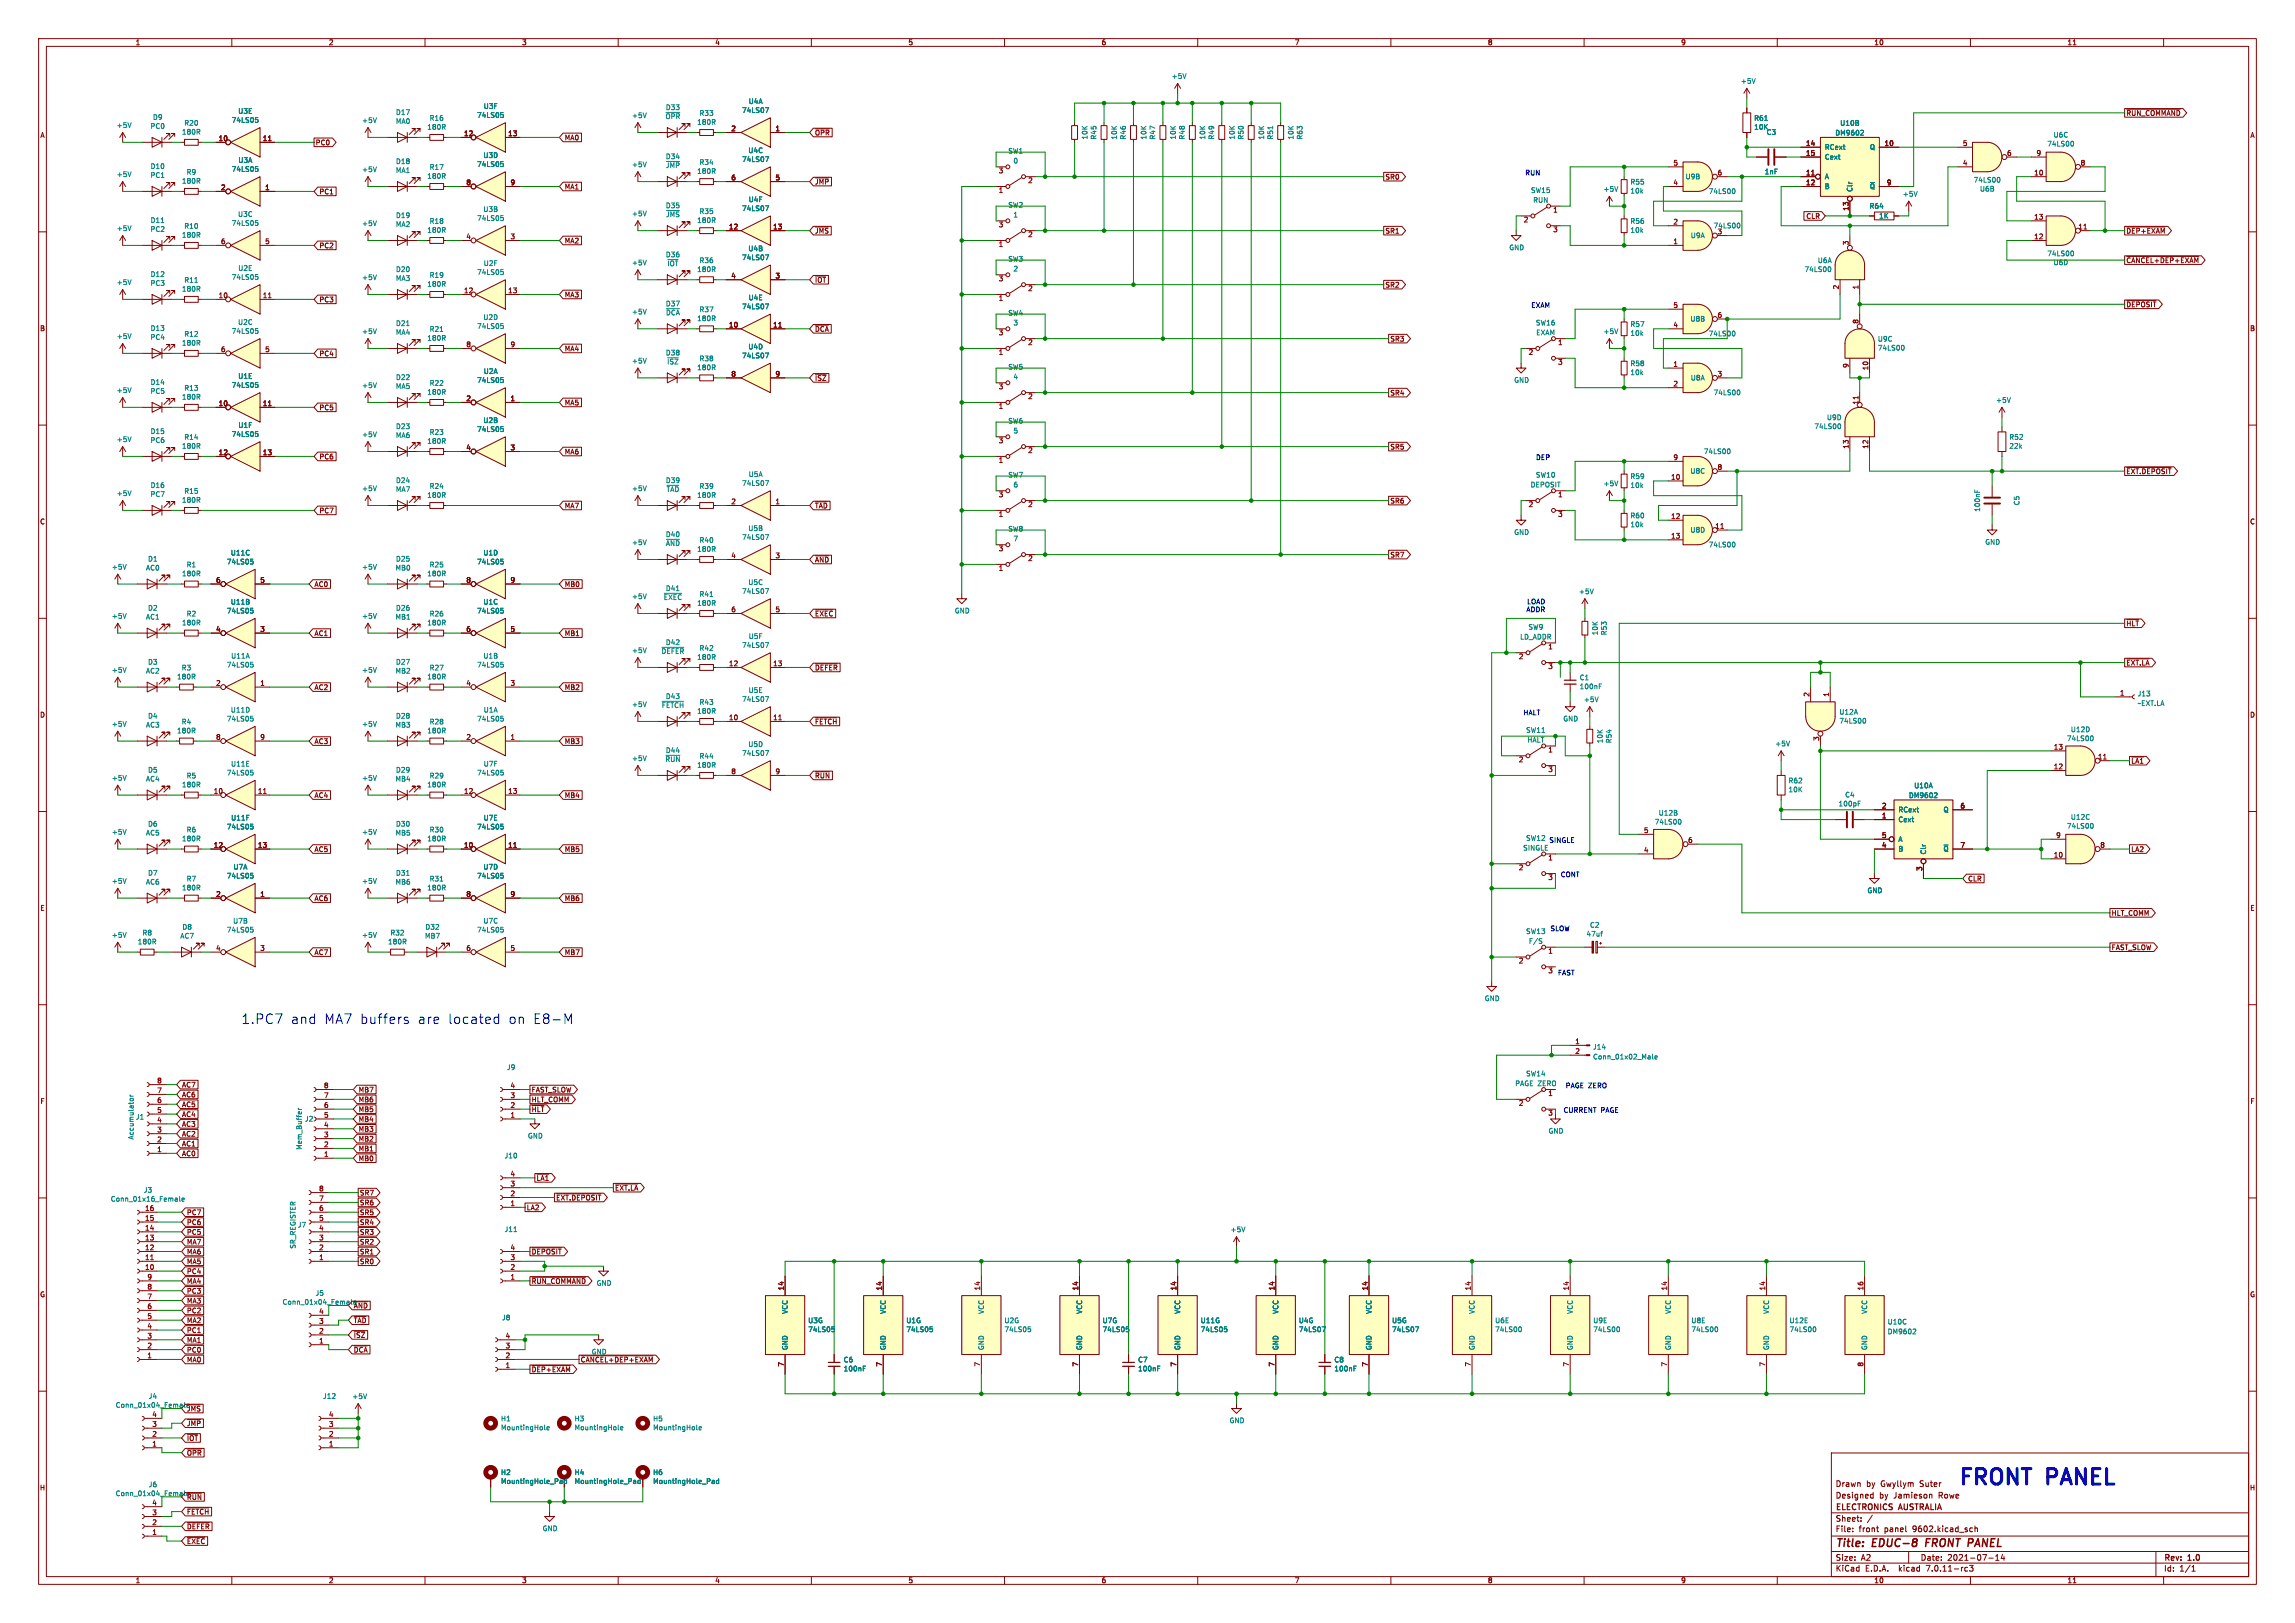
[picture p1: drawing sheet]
<svg xmlns="http://www.w3.org/2000/svg" width="594mm" height="420mm" viewBox="0 0 594 420" stroke-linecap="round" stroke-linejoin="round" font-family="sans-serif">
<defs><g id="words">
<g font-size="5.6" fill="#0000c2">
<text x="506.7" y="384.6">FRONT</text>
<text x="530.2" y="384.6">PANEL</text>
</g>
<g font-size="3.5" fill="#0000c2">
<text x="62.6" y="265.2">1.PC7</text>
<text x="75.3" y="265.2">and</text>
<text x="83.9" y="265.2">MA7 buffers</text>
<text x="108" y="265.2">are</text>
<text x="115.8" y="265.2">located</text>
<text x="131.4" y="265.2">on</text>
<text x="137.8" y="265.2">E8-M</text>
</g>
<g font-size="2.8" fill="#840000">
<text x="475" y="400.9">Title:</text>
<text x="484.7" y="400.9">EDUC-8</text>
<text x="499.3" y="400.9">FRONT PANEL</text>
</g>
<g font-size="2.1" fill="#840000">
<text x="475" y="388">Designed</text>
<text x="475" y="385">Drawn</text>
<text x="483" y="385">by</text>
<text x="486.4" y="388">by</text>
<text x="486.8" y="385">Gwyllym</text>
<text x="490.2" y="388">Jamieson</text>
<text x="497" y="385">Suter</text>
<text x="501.9" y="388">Rowe</text>
<text x="475" y="394">Sheet:</text>
<text x="475" y="391.2">ELECTRONICS</text>
<text x="491.6" y="391.2">AUSTRALIA</text>
<text x="475" y="396.7">File:</text>
<text x="481.1" y="396.7">front</text>
<text x="487.7" y="396.7">panel</text>
<text x="495.2" y="396.7">9602.kicad_sch</text>
<text x="475" y="406.9">KiCad</text>
<text x="475" y="404.1">Size:</text>
<text x="481.7" y="404.1">A2</text>
<text x="482.7" y="406.9">E.D.A.</text>
<text x="491.6" y="406.9">kicad</text>
<text x="497" y="404.1">Date:</text>
<text x="498.8" y="406.9">7.0.11-rc3</text>
<text x="504" y="404.1">2021-07-14</text>
<text x="560" y="404.3">Rev:</text>
<text x="560" y="406.9">Id:</text>
<text x="564.1" y="406.9">1/1</text>
<text x="566.4" y="404.3">1.0</text>
</g>
<g font-size="1.8" fill="#840000">
<text x="35" y="11.9">1</text>
<text x="85" y="11.9">2</text>
<text x="135" y="11.9">3</text>
<text x="185" y="11.9">4</text>
<text x="235" y="11.9">5</text>
<text x="285" y="11.9">6</text>
<text x="335" y="11.9">7</text>
<text x="385" y="11.9">8</text>
<text x="435" y="11.9">9</text>
<text x="485" y="11.9">10</text>
<text x="535" y="11.9">11</text>
<text x="10.3" y="35.9">A</text>
<text x="120" y="35.3">12</text>
<text x="131.4" y="35.3">13</text>
<text x="189.2" y="34">2</text>
<text x="200.6" y="34">1</text>
<text x="210.8" y="35.2">~{OPR}</text>
<text x="550.2" y="30.2">~{RUN_COMMAND}</text>
<text x="582.3" y="35.9">A</text>
<text x="56.5" y="36.6">10</text>
<text x="67.9" y="36.6">11</text>
<text x="81.6" y="37.8">PC0</text>
<text x="146" y="36.5">MA0</text>
<text x="467.3" y="37.8">14</text>
<text x="467.3" y="40.4">15</text>
<text x="487.6" y="37.8">10</text>
<text x="507.9" y="37.8">5</text>
<text x="519.4" y="40.4">6</text>
<text x="527" y="40.4">9</text>
<text x="189.2" y="46.7">6</text>
<text x="200.6" y="46.7">5</text>
<text x="210.8" y="47.9">~{JMP}</text>
<text x="258.4" y="45.2">3</text>
<text x="266" y="47.7">2</text>
<text x="358.5" y="46.7">SR0</text>
<text x="433" y="42.9">5</text>
<text x="444.4" y="45.5">6</text>
<text x="467.3" y="45.5">11</text>
<text x="507.9" y="42.9">4</text>
<text x="526.4" y="45.5">10</text>
<text x="538.4" y="42.9">8</text>
<text x="57.1" y="49.3">2</text>
<text x="68.5" y="49.3">1</text>
<text x="82.5" y="50.5">PC1</text>
<text x="120.6" y="48">8</text>
<text x="132" y="48">9</text>
<text x="146" y="49.2">MA1</text>
<text x="258.4" y="50.2">1</text>
<text x="433" y="48">4</text>
<text x="467.3" y="48">12</text>
<text x="488.2" y="48">9</text>
<text x="188.6" y="59.4">12</text>
<text x="200" y="59.4">13</text>
<text x="258.4" y="59.1">3</text>
<text x="394.3" y="57.9">2</text>
<text x="401.9" y="55.3">1</text>
<text x="433" y="58.2">2</text>
<text x="467.4" y="56.8">CLR</text>
<text x="478.5" y="54.7" transform="rotate(-90 478.5 54.7)">13</text>
<text x="526.4" y="56.9">13</text>
<text x="537.8" y="59.4">11</text>
<text x="57.1" y="63.2">6</text>
<text x="68.5" y="63.2">5</text>
<text x="82.5" y="64.5">PC2</text>
<text x="120.6" y="62">4</text>
<text x="132" y="62">3</text>
<text x="146" y="63.2">MA2</text>
<text x="210.8" y="60.6">~{JMS}</text>
<text x="258.4" y="64.2">1</text>
<text x="266" y="61.7">2</text>
<text x="358.5" y="60.6">SR1</text>
<text x="401.9" y="60.4">3</text>
<text x="433" y="63.2">1</text>
<text x="444.4" y="60.7">3</text>
<text x="478.5" y="63.6" transform="rotate(-90 478.5 63.6)">3</text>
<text x="526.4" y="62">12</text>
<text x="550.2" y="60.6">~{DEP+EXAM}</text>
<text x="550.2" y="68.3">~{CANCEL+DEP+EXAM}</text>
<text x="56.5" y="77.2">10</text>
<text x="67.9" y="77.2">11</text>
<text x="120" y="75.9">12</text>
<text x="131.4" y="75.9">13</text>
<text x="146" y="77.2">MA3</text>
<text x="189.2" y="72.1">4</text>
<text x="200.6" y="72.1">3</text>
<text x="210.8" y="73.3">~{IOT}</text>
<text x="258.4" y="73.1">3</text>
<text x="266" y="75.6">2</text>
<text x="358.5" y="74.6">SR2</text>
<text x="476" y="75" transform="rotate(-90 476 75)">2</text>
<text x="481.1" y="75" transform="rotate(-90 481.1 75)">1</text>
<text x="82.5" y="78.4">PC3</text>
<text x="258.4" y="78.2">1</text>
<text x="433" y="79.8">5</text>
<text x="444.4" y="82.3">6</text>
<text x="481.1" y="83.9" transform="rotate(-90 481.1 83.9)">8</text>
<text x="550.2" y="79.7">~{DEPOSIT}</text>
<text x="10.3" y="85.9">B</text>
<text x="120.6" y="89.9">8</text>
<text x="132" y="89.9">9</text>
<text x="188.6" y="84.8">10</text>
<text x="200" y="84.8">11</text>
<text x="210.8" y="86">~{DCA}</text>
<text x="258.4" y="87.1">3</text>
<text x="266" y="89.6">2</text>
<text x="359.7" y="88.6">SR3</text>
<text x="403.2" y="89.6">1</text>
<text x="433" y="84.8">4</text>
<text x="582.3" y="85.9">B</text>
<text x="57.1" y="91.2">6</text>
<text x="68.5" y="91.2">5</text>
<text x="82.5" y="92.4">PC4</text>
<text x="146" y="91.1">MA4</text>
<text x="258.4" y="92.2">1</text>
<text x="395.5" y="92.2">2</text>
<text x="403.2" y="94.7">3</text>
<text x="433" y="95">1</text>
<text x="478.5" y="95.3" transform="rotate(-90 478.5 95.3)">9</text>
<text x="483.6" y="95.9" transform="rotate(-90 483.6 95.9)">10</text>
<text x="189.2" y="97.5">8</text>
<text x="200.6" y="97.5">9</text>
<text x="210.8" y="98.7">~{ISZ}</text>
<text x="258.4" y="101">3</text>
<text x="433" y="100.1">2</text>
<text x="444.4" y="97.5">3</text>
<text x="56.5" y="105.2">10</text>
<text x="67.9" y="105.2">11</text>
<text x="82.5" y="106.4">PC5</text>
<text x="120.6" y="103.9">2</text>
<text x="132" y="103.9">1</text>
<text x="146" y="105.1">MA5</text>
<text x="258.4" y="106.1">1</text>
<text x="266" y="103.6">2</text>
<text x="359.7" y="102.6">SR4</text>
<text x="481.1" y="104.8" transform="rotate(-90 481.1 104.8)">11</text>
<text x="56.5" y="117.9">12</text>
<text x="67.9" y="117.9">13</text>
<text x="82.5" y="119.1">PC6</text>
<text x="120.6" y="116.6">4</text>
<text x="132" y="116.6">3</text>
<text x="146" y="117.8">MA6</text>
<text x="258.4" y="115">3</text>
<text x="266" y="117.6">2</text>
<text x="359.7" y="116.5">SR5</text>
<text x="433" y="119.1">9</text>
<text x="478.5" y="116.2" transform="rotate(-90 478.5 116.2)">13</text>
<text x="483.6" y="116.2" transform="rotate(-90 483.6 116.2)">12</text>
<text x="258.4" y="120.1">1</text>
<text x="432.4" y="124.2">10</text>
<text x="444.4" y="121.7">8</text>
<text x="550.2" y="122.9">~{EXT.DEPOSIT}</text>
<text x="146" y="131.8">MA7</text>
<text x="189.2" y="130.6">2</text>
<text x="200.6" y="130.6">1</text>
<text x="210.8" y="131.8">~{TAD}</text>
<text x="258.4" y="129">3</text>
<text x="266" y="131.5">2</text>
<text x="359.7" y="130.5">SR6</text>
<text x="395.5" y="131.5">2</text>
<text x="403.2" y="129">1</text>
<text x="10.3" y="135.9">C</text>
<text x="82.5" y="133">PC7</text>
<text x="258.4" y="134.1">1</text>
<text x="403.2" y="134.1">3</text>
<text x="432.4" y="134.4">12</text>
<text x="443.8" y="136.9">11</text>
<text x="582.3" y="135.9">C</text>
<text x="258.4" y="143">3</text>
<text x="432.4" y="139.4">13</text>
<text x="189.2" y="144.5">4</text>
<text x="200.6" y="144.5">3</text>
<text x="210.8" y="145.7">~{AND}</text>
<text x="258.4" y="148">1</text>
<text x="266" y="145.5">2</text>
<text x="359.7" y="144.5">SR7</text>
<text x="55.8" y="150.9">6</text>
<text x="67.2" y="150.9">5</text>
<text x="81.3" y="152.1">AC0</text>
<text x="120.6" y="150.9">8</text>
<text x="132" y="150.9">9</text>
<text x="146" y="152.1">MB0</text>
<text x="189.2" y="158.5">6</text>
<text x="200.6" y="158.5">5</text>
<text x="210.8" y="159.7">~{EXEC}</text>
<text x="55.8" y="163.6">4</text>
<text x="67.2" y="163.6">3</text>
<text x="81.3" y="164.8">AC1</text>
<text x="120.6" y="163.6">6</text>
<text x="132" y="163.6">5</text>
<text x="146" y="164.8">MB1</text>
<text x="550.2" y="162.2">~{HLT}</text>
<text x="188.6" y="172.5">12</text>
<text x="200" y="172.5">13</text>
<text x="210.8" y="173.7">~{DEFER}</text>
<text x="393" y="170.9">2</text>
<text x="400.6" y="168.4">1</text>
<text x="400.6" y="173.4">3</text>
<text x="550.2" y="172.4">~{EXT.LA}</text>
<text x="55.8" y="177.5">2</text>
<text x="67.2" y="177.5">1</text>
<text x="81.3" y="178.8">AC2</text>
<text x="120.6" y="177.5">4</text>
<text x="132" y="177.5">3</text>
<text x="146" y="178.8">MB2</text>
<text x="10.3" y="185.9">D</text>
<text x="468.4" y="180.4" transform="rotate(-90 468.4 180.4)">2</text>
<text x="473.5" y="180.4" transform="rotate(-90 473.5 180.4)">1</text>
<text x="548.6" y="180.1">1</text>
<text x="582.3" y="185.9">D</text>
<text x="55.8" y="191.5">8</text>
<text x="67.2" y="191.5">9</text>
<text x="120.6" y="191.5">2</text>
<text x="132" y="191.5">1</text>
<text x="188.6" y="186.4">10</text>
<text x="200" y="186.4">11</text>
<text x="210.8" y="187.6">~{FETCH}</text>
<text x="470.9" y="191.8" transform="rotate(-90 470.9 191.8)">3</text>
<text x="81.3" y="192.7">AC3</text>
<text x="146" y="192.7">MB3</text>
<text x="393" y="197.6">2</text>
<text x="400.6" y="195">1</text>
<text x="531.5" y="194.1">13</text>
<text x="542.9" y="196.6">11</text>
<text x="551.5" y="197.8">~{LA1}</text>
<text x="189.2" y="200.4">8</text>
<text x="200.6" y="200.4">9</text>
<text x="210.8" y="201.6">~{RUN}</text>
<text x="400.6" y="200.1">3</text>
<text x="531.5" y="199.1">12</text>
<text x="55.2" y="205.5">10</text>
<text x="66.6" y="205.5">11</text>
<text x="81.3" y="206.7">AC4</text>
<text x="120" y="205.5">12</text>
<text x="131.4" y="205.5">13</text>
<text x="146" y="206.7">MB4</text>
<text x="487" y="209.3">2</text>
<text x="507.3" y="209.3">6</text>
<text x="425.4" y="215.6">5</text>
<text x="487" y="211.8">1</text>
<text x="55.2" y="219.5">12</text>
<text x="66.6" y="219.5">13</text>
<text x="81.3" y="220.7">AC5</text>
<text x="120" y="219.5">10</text>
<text x="131.4" y="219.5">11</text>
<text x="146" y="220.7">MB5</text>
<text x="425.4" y="220.7">4</text>
<text x="436.8" y="218.2">6</text>
<text x="487" y="219.5">4</text>
<text x="487" y="216.9">5</text>
<text x="507.3" y="219.5">7</text>
<text x="531.5" y="222">10</text>
<text x="532.1" y="216.9">9</text>
<text x="543.5" y="219.5">8</text>
<text x="551.5" y="220.7">LA2</text>
<text x="393" y="225.5">2</text>
<text x="400.6" y="223">1</text>
<text x="497.6" y="225.5" transform="rotate(-90 497.6 225.5)">3</text>
<text x="55.8" y="232.2">2</text>
<text x="67.2" y="232.2">1</text>
<text x="81.3" y="233.4">AC6</text>
<text x="120.6" y="232.2">8</text>
<text x="132" y="232.2">9</text>
<text x="146" y="233.4">MB6</text>
<text x="400.6" y="228">3</text>
<text x="509.3" y="228.3">CLR</text>
<text x="10.3" y="235.9">E</text>
<text x="546.4" y="237.2">HLT_COMM</text>
<text x="582.3" y="235.9">E</text>
<text x="55.8" y="246.1">4</text>
<text x="67.2" y="246.1">3</text>
<text x="81.3" y="247.3">AC7</text>
<text x="120.6" y="246.1">6</text>
<text x="132" y="246.1">5</text>
<text x="146" y="247.3">MB7</text>
<text x="393" y="249.6">2</text>
<text x="400.6" y="247.1">1</text>
<text x="546.4" y="246.1">FAST_SLOW</text>
<text x="400.6" y="252.2">3</text>
<text x="407.6" y="270.3">1</text>
<text x="407.6" y="272.8">2</text>
<text x="40.6" y="280.4">8</text>
<text x="47" y="281.6">AC7</text>
<text x="83.7" y="281.7">8</text>
<text x="132" y="281.7">4</text>
<text x="10.3" y="285.9">F</text>
<text x="40.6" y="285.5">6</text>
<text x="40.6" y="283">7</text>
<text x="47" y="286.7">AC5</text>
<text x="47" y="284.2">AC6</text>
<text x="83.7" y="286.8">6</text>
<text x="83.7" y="284.2">7</text>
<text x="92.7" y="282.9">MB7</text>
<text x="92.7" y="288">MB5</text>
<text x="92.7" y="285.4">MB6</text>
<text x="132" y="286.8">2</text>
<text x="132" y="284.2">3</text>
<text x="137.5" y="282.9">FAST_SLOW</text>
<text x="137.5" y="285.4">HLT_COMM</text>
<text x="137.5" y="288">~{HLT}</text>
<text x="393" y="286.5">2</text>
<text x="400.6" y="283.9">1</text>
<text x="582.3" y="285.9">F</text>
<text x="40.6" y="293.1">3</text>
<text x="40.6" y="290.6">4</text>
<text x="40.6" y="288">5</text>
<text x="47" y="291.8">AC3</text>
<text x="47" y="289.2">AC4</text>
<text x="83.7" y="291.8">4</text>
<text x="83.7" y="289.3">5</text>
<text x="92.7" y="290.5">MB4</text>
<text x="92.7" y="293.1">MB3</text>
<text x="132" y="289.3">1</text>
<text x="400.6" y="289">3</text>
<text x="40.6" y="298.2">1</text>
<text x="40.6" y="295.7">2</text>
<text x="47" y="294.3">AC2</text>
<text x="47" y="299.4">AC0</text>
<text x="47" y="296.9">AC1</text>
<text x="83.7" y="299.5">1</text>
<text x="83.7" y="296.9">2</text>
<text x="83.7" y="294.4">3</text>
<text x="92.7" y="295.6">MB2</text>
<text x="92.7" y="298.1">MB1</text>
<text x="92.7" y="300.7">MB0</text>
<text x="132" y="304.5">4</text>
<text x="138.7" y="305.8">~{LA1}</text>
<text x="82.5" y="310.9">7</text>
<text x="82.5" y="308.4">8</text>
<text x="93" y="309.6">SR7</text>
<text x="132" y="309.6">2</text>
<text x="132" y="307.1">3</text>
<text x="143.8" y="310.8">~{EXT.DEPOSIT}</text>
<text x="159.1" y="308.3">~{EXT.LA}</text>
<text x="37.4" y="316">15</text>
<text x="37.4" y="313.4">16</text>
<text x="48.3" y="314.6">PC7</text>
<text x="48.3" y="317.2">PC6</text>
<text x="82.5" y="316">5</text>
<text x="82.5" y="313.4">6</text>
<text x="93" y="317.2">SR4</text>
<text x="93" y="312.1">SR6</text>
<text x="93" y="314.6">SR5</text>
<text x="132" y="312.2">1</text>
<text x="136.2" y="313.4">LA2</text>
<text x="37.4" y="323.6">12</text>
<text x="37.4" y="321.1">13</text>
<text x="37.4" y="318.5">14</text>
<text x="48.3" y="322.3">MA7</text>
<text x="48.3" y="319.7">PC5</text>
<text x="82.5" y="323.6">2</text>
<text x="82.5" y="321.1">3</text>
<text x="82.5" y="318.5">4</text>
<text x="93" y="322.3">SR2</text>
<text x="93" y="319.7">SR3</text>
<text x="132" y="323.6">4</text>
<text x="37.4" y="328.7">10</text>
<text x="37.4" y="326.1">11</text>
<text x="48.3" y="324.8">MA6</text>
<text x="48.3" y="329.9">PC4</text>
<text x="48.3" y="327.3">MA5</text>
<text x="82.5" y="326.1">1</text>
<text x="93" y="327.3">SR0</text>
<text x="93" y="324.8">SR1</text>
<text x="132" y="328.7">2</text>
<text x="132" y="326.1">3</text>
<text x="137.5" y="324.8">~{DEPOSIT}</text>
<text x="10.3" y="335.9">G</text>
<text x="38" y="333.8">8</text>
<text x="38" y="331.2">9</text>
<text x="48.3" y="335">PC3</text>
<text x="48.3" y="332.4">MA4</text>
<text x="132" y="331.2">1</text>
<text x="137.5" y="332.4">~{RUN_COMMAND}</text>
<text x="202.9" y="334.1" transform="rotate(-90 202.9 334.1)">14</text>
<text x="228.3" y="334.1" transform="rotate(-90 228.3 334.1)">14</text>
<text x="253.7" y="334.1" transform="rotate(-90 253.7 334.1)">14</text>
<text x="279.1" y="334.1" transform="rotate(-90 279.1 334.1)">14</text>
<text x="304.5" y="334.1" transform="rotate(-90 304.5 334.1)">14</text>
<text x="329.9" y="334.1" transform="rotate(-90 329.9 334.1)">14</text>
<text x="354.1" y="334.1" transform="rotate(-90 354.1 334.1)">14</text>
<text x="380.7" y="334.1" transform="rotate(-90 380.7 334.1)">14</text>
<text x="406.1" y="334.1" transform="rotate(-90 406.1 334.1)">14</text>
<text x="431.5" y="334.1" transform="rotate(-90 431.5 334.1)">14</text>
<text x="456.9" y="334.1" transform="rotate(-90 456.9 334.1)">14</text>
<text x="482.3" y="334.1" transform="rotate(-90 482.3 334.1)">16</text>
<text x="582.3" y="335.9">G</text>
<text x="38" y="341.4">5</text>
<text x="38" y="338.8">6</text>
<text x="38" y="336.3">7</text>
<text x="48.3" y="337.5">MA3</text>
<text x="48.3" y="340">PC2</text>
<text x="82.5" y="340.1">4</text>
<text x="91.4" y="338.8">~{AND}</text>
<text x="38" y="346.5">3</text>
<text x="38" y="343.9">4</text>
<text x="48.3" y="342.6">MA2</text>
<text x="48.3" y="345.1">PC1</text>
<text x="48.3" y="347.7">MA1</text>
<text x="82.5" y="347.7">1</text>
<text x="82.5" y="345.2">2</text>
<text x="82.5" y="342.6">3</text>
<text x="91.4" y="342.6">~{TAD}</text>
<text x="91.4" y="346.4">~{ISZ}</text>
<text x="130.7" y="346.5">4</text>
<text x="38" y="351.5">1</text>
<text x="38" y="349">2</text>
<text x="48.3" y="352.7">MA0</text>
<text x="48.3" y="350.2">PC0</text>
<text x="91.4" y="350.2">~{DCA}</text>
<text x="130.7" y="351.5">2</text>
<text x="130.7" y="349">3</text>
<text x="150.2" y="352.7">~{CANCEL+DEP+EXAM}</text>
<text x="153" y="350.7">GND</text>
<text x="202.9" y="353.8" transform="rotate(-90 202.9 353.8)">7</text>
<text x="228.3" y="353.8" transform="rotate(-90 228.3 353.8)">7</text>
<text x="253.7" y="353.8" transform="rotate(-90 253.7 353.8)">7</text>
<text x="279.1" y="353.8" transform="rotate(-90 279.1 353.8)">7</text>
<text x="304.5" y="353.8" transform="rotate(-90 304.5 353.8)">7</text>
<text x="329.9" y="353.8" transform="rotate(-90 329.9 353.8)">7</text>
<text x="354.1" y="353.8" transform="rotate(-90 354.1 353.8)">7</text>
<text x="380.7" y="353.8" transform="rotate(-90 380.7 353.8)">7</text>
<text x="406.1" y="353.8" transform="rotate(-90 406.1 353.8)">7</text>
<text x="431.5" y="353.8" transform="rotate(-90 431.5 353.8)">7</text>
<text x="456.9" y="353.8" transform="rotate(-90 456.9 353.8)">7</text>
<text x="482.3" y="353.8" transform="rotate(-90 482.3 353.8)">8</text>
<text x="130.7" y="354.1">1</text>
<text x="137.5" y="355.3">~{DEP+EXAM}</text>
<text x="48.3" y="365.4">~{JMS}</text>
<text x="39.3" y="371.9">2</text>
<text x="39.3" y="369.3">3</text>
<text x="39.3" y="366.8">4</text>
<text x="48.3" y="369.3">~{JMP}</text>
<text x="85" y="371.9">2</text>
<text x="85" y="369.3">3</text>
<text x="85" y="366.8">4</text>
<text x="39.3" y="374.4">1</text>
<text x="48.3" y="376.9">~{OPR}</text>
<text x="48.3" y="373.1">~{IOT}</text>
<text x="85" y="374.4">1</text>
<text x="10.2" y="385.9">H</text>
<text x="39.3" y="389.6">4</text>
<text x="48.3" y="388.3">~{RUN}</text>
<text x="582.2" y="385.9">H</text>
<text x="39.3" y="394.7">2</text>
<text x="39.3" y="392.2">3</text>
<text x="48.3" y="392.1">~{FETCH}</text>
<text x="48.3" y="395.9">~{DEFER}</text>
<text x="39.3" y="397.3">1</text>
<text x="48.3" y="399.7">~{EXEC}</text>
<text x="35" y="409.9">1</text>
<text x="85" y="409.9">2</text>
<text x="135" y="409.9">3</text>
<text x="185" y="409.9">4</text>
<text x="235" y="409.9">5</text>
<text x="285" y="409.9">6</text>
<text x="335" y="409.9">7</text>
<text x="385" y="409.9">8</text>
<text x="435" y="409.9">9</text>
<text x="485" y="409.9">10</text>
<text x="535" y="409.9">11</text>
</g>
<g font-size="1.8" fill="#008484">
<text x="303.1" y="20.6">+5V</text>
<text x="450.5" y="21.9">+5V</text>
<text x="61.6" y="29.6">U3E</text>
<text x="102.4" y="29.9">D17</text>
<text x="125.1" y="28.4">U3F</text>
<text x="172.2" y="28.7">D33</text>
<text x="191.9" y="29.4">74LS07</text>
<text x="193.7" y="27.1">U4A</text>
<text x="30.1" y="33.3">+5V</text>
<text x="38.8" y="33.5">PC0</text>
<text x="39.5" y="31.2">D9</text>
<text x="47" y="35">180R</text>
<text x="47.6" y="32.7">R20</text>
<text x="59.9" y="32">74LS05</text>
<text x="93.6" y="32">+5V</text>
<text x="102.3" y="32.3">MA0</text>
<text x="110.5" y="33.8">180R</text>
<text x="111.1" y="31.4">R16</text>
<text x="123.4" y="30.7">74LS05</text>
<text x="163.4" y="30.8">+5V</text>
<text x="172.1" y="31">~{OPR}</text>
<text x="180.3" y="32.5">180R</text>
<text x="180.9" y="30.2">R33</text>
<text x="453.9" y="31.4">R61</text>
<text x="453.9" y="33.8">10K</text>
<text x="457.1" y="35.1">C3</text>
<text x="474.9" y="35.3">DM9602</text>
<text x="476.2" y="32.7">U10B</text>
<text x="531.4" y="35.8">U6C</text>
<text x="125" y="41.1">U3D</text>
<text x="172.2" y="41.4">D34</text>
<text x="193.6" y="39.8">U4C</text>
<text x="260.9" y="40">SW1</text>
<text x="281.7" y="36.2" transform="rotate(-90 281.7 36.2)">10K</text>
<text x="284" y="36.2" transform="rotate(-90 284 36.2)">R45</text>
<text x="289.3" y="36.2" transform="rotate(-90 289.3 36.2)">10K</text>
<text x="291.6" y="36.2" transform="rotate(-90 291.6 36.2)">R46</text>
<text x="296.9" y="36.2" transform="rotate(-90 296.9 36.2)">10K</text>
<text x="299.2" y="36.2" transform="rotate(-90 299.2 36.2)">R47</text>
<text x="304.5" y="36.2" transform="rotate(-90 304.5 36.2)">10K</text>
<text x="306.8" y="36.2" transform="rotate(-90 306.8 36.2)">R48</text>
<text x="312.1" y="36.2" transform="rotate(-90 312.1 36.2)">10K</text>
<text x="314.5" y="36.2" transform="rotate(-90 314.5 36.2)">R49</text>
<text x="319.8" y="36.2" transform="rotate(-90 319.8 36.2)">10K</text>
<text x="322.1" y="36.2" transform="rotate(-90 322.1 36.2)">R50</text>
<text x="327.4" y="36.2" transform="rotate(-90 327.4 36.2)">10K</text>
<text x="329.7" y="36.2" transform="rotate(-90 329.7 36.2)">R51</text>
<text x="335" y="36.2" transform="rotate(-90 335 36.2)">10K</text>
<text x="337.3" y="36.2" transform="rotate(-90 337.3 36.2)">R63</text>
<text x="472.2" y="39">RCext</text>
<text x="472.2" y="41.5">Cext</text>
<text x="483.9" y="39">Q</text>
<text x="529.8" y="38.1">74LS00</text>
<text x="30.1" y="46">+5V</text>
<text x="38.8" y="46.2">PC1</text>
<text x="38.9" y="43.9">D10</text>
<text x="47" y="47.7">180R</text>
<text x="48.2" y="45.4">R9</text>
<text x="59.9" y="44.7">74LS05</text>
<text x="61.6" y="42.3">U3A</text>
<text x="93.6" y="44.7">+5V</text>
<text x="102.3" y="45">MA1</text>
<text x="102.4" y="42.6">D18</text>
<text x="110.5" y="46.5">180R</text>
<text x="111.1" y="44.1">R17</text>
<text x="123.4" y="43.4">74LS05</text>
<text x="163.4" y="43.5">+5V</text>
<text x="172.2" y="43.7">~{JMP}</text>
<text x="180.3" y="45.2">180R</text>
<text x="180.9" y="42.9">R34</text>
<text x="191.9" y="42.1">74LS07</text>
<text x="262.2" y="42.5">0</text>
<text x="421.9" y="48">R55</text>
<text x="436.1" y="46.6">U9B</text>
<text x="456.6" y="45.3">1nF</text>
<text x="472.2" y="46.6">A</text>
<text x="510.7" y="47.4">74LS00</text>
<text x="193.7" y="52.5">U4F</text>
<text x="260.9" y="53.9">SW2</text>
<text x="396.1" y="50.1">SW15</text>
<text x="396.7" y="52.7">RUN</text>
<text x="414.9" y="49.8">+5V</text>
<text x="421.9" y="50.3">10k</text>
<text x="442.1" y="50.4">74LS00</text>
<text x="472.2" y="49.1">B</text>
<text x="479.7" y="49.8" transform="rotate(-90 479.7 49.8)">Clr</text>
<text x="483.9" y="49.1">~{Q}</text>
<text x="492.4" y="51.1">+5V</text>
<text x="512.3" y="49.8">U6B</text>
<text x="30.1" y="60">+5V</text>
<text x="38.9" y="57.9">D11</text>
<text x="47.6" y="59.4">R10</text>
<text x="59.9" y="58.6">74LS05</text>
<text x="61.5" y="56.3">U3C</text>
<text x="93.6" y="58.7">+5V</text>
<text x="102.3" y="58.9">MA2</text>
<text x="102.4" y="56.6">D19</text>
<text x="111.1" y="58.1">R18</text>
<text x="123.4" y="57.4">74LS05</text>
<text x="125" y="55">U3B</text>
<text x="163.4" y="56.2">+5V</text>
<text x="172.2" y="54.1">D35</text>
<text x="172.3" y="56.4">~{JMS}</text>
<text x="180.3" y="57.9">180R</text>
<text x="180.9" y="55.6">R35</text>
<text x="191.9" y="54.8">74LS07</text>
<text x="262.2" y="56.5">1</text>
<text x="421.9" y="58.1">R56</text>
<text x="443.4" y="59.3">74LS00</text>
<text x="483.8" y="54.2">R64</text>
<text x="486.3" y="56.7">1K</text>
<text x="38.8" y="60.2">PC2</text>
<text x="47" y="61.7">180R</text>
<text x="110.5" y="60.4">180R</text>
<text x="193.6" y="65.2">U4B</text>
<text x="390.5" y="64.9">GND</text>
<text x="421.9" y="60.4">10k</text>
<text x="437.5" y="61.8">U9A</text>
<text x="38.9" y="71.9">D12</text>
<text x="61.6" y="70.3">U2E</text>
<text x="102.4" y="70.6">D20</text>
<text x="123.4" y="71.3">74LS05</text>
<text x="125.1" y="69">U2F</text>
<text x="163.4" y="68.9">+5V</text>
<text x="172.2" y="66.8">D36</text>
<text x="172.6" y="69.1">~{IOT}</text>
<text x="180.3" y="70.6">180R</text>
<text x="180.9" y="68.3">R36</text>
<text x="191.9" y="67.5">74LS07</text>
<text x="260.9" y="67.9">SW3</text>
<text x="262.2" y="70.4">2</text>
<text x="466.9" y="70.6">74LS00</text>
<text x="470.4" y="68.3">U6A</text>
<text x="529.8" y="66.5">74LS00</text>
<text x="531.4" y="68.8">U6D</text>
<text x="30.1" y="73.9">+5V</text>
<text x="38.8" y="74.2">PC3</text>
<text x="47" y="75.7">180R</text>
<text x="47.6" y="73.4">R11</text>
<text x="59.9" y="72.6">74LS05</text>
<text x="93.6" y="72.7">+5V</text>
<text x="102.3" y="72.9">MA3</text>
<text x="110.5" y="74.4">180R</text>
<text x="111.1" y="72.1">R19</text>
<text x="193.6" y="77.9">U4E</text>
<text x="125" y="83">U2D</text>
<text x="163.4" y="81.6">+5V</text>
<text x="172.2" y="79.5">D37</text>
<text x="172.3" y="81.8">~{DCA}</text>
<text x="180.3" y="83.3">180R</text>
<text x="180.9" y="81">R37</text>
<text x="191.9" y="80.2">74LS07</text>
<text x="260.9" y="81.9">SW4</text>
<text x="437.4" y="83.4">U8B</text>
<text x="30.1" y="87.9">+5V</text>
<text x="38.8" y="88.1">PC4</text>
<text x="38.9" y="85.8">D13</text>
<text x="47" y="89.6">180R</text>
<text x="47.6" y="87.3">R12</text>
<text x="59.9" y="86.6">74LS05</text>
<text x="61.5" y="84.3">U2C</text>
<text x="93.6" y="86.6">+5V</text>
<text x="102.3" y="86.9">MA4</text>
<text x="102.4" y="84.6">D21</text>
<text x="110.5" y="88.4">180R</text>
<text x="111.1" y="86.1">R21</text>
<text x="123.4" y="85.3">74LS05</text>
<text x="262.2" y="84.4">3</text>
<text x="397.4" y="84.4">SW16</text>
<text x="397.5" y="86.9">EXAM</text>
<text x="414.9" y="86.6">+5V</text>
<text x="421.9" y="84.8">R57</text>
<text x="421.9" y="87.1">10k</text>
<text x="442.1" y="87.2">74LS00</text>
<text x="485.9" y="88.6">U9C</text>
<text x="163.4" y="94.3">+5V</text>
<text x="172.2" y="92.2">D38</text>
<text x="172.6" y="94.5">~{ISZ}</text>
<text x="180.3" y="96">180R</text>
<text x="180.9" y="93.7">R38</text>
<text x="191.9" y="92.9">74LS07</text>
<text x="193.6" y="90.6">U4D</text>
<text x="260.9" y="95.8">SW5</text>
<text x="421.9" y="94.9">R58</text>
<text x="485.9" y="90.9">74LS00</text>
<text x="30.1" y="101.9">+5V</text>
<text x="38.9" y="99.8">D14</text>
<text x="47.6" y="101.3">R13</text>
<text x="59.9" y="100.5">74LS05</text>
<text x="61.6" y="98.2">U1E</text>
<text x="93.6" y="100.6">+5V</text>
<text x="102.3" y="100.8">MA5</text>
<text x="102.4" y="98.5">D22</text>
<text x="111.1" y="100">R22</text>
<text x="123.4" y="99.3">74LS05</text>
<text x="125.1" y="97">U2A</text>
<text x="262.2" y="98.4">4</text>
<text x="391.8" y="99.2">GND</text>
<text x="421.9" y="97.3">10k</text>
<text x="437.5" y="98.7">U8A</text>
<text x="38.8" y="102.1">PC5</text>
<text x="47" y="103.6">180R</text>
<text x="110.5" y="102.3">180R</text>
<text x="443.4" y="102.5">74LS00</text>
<text x="516.5" y="104.4">+5V</text>
<text x="38.9" y="112.5">D15</text>
<text x="47.6" y="114">R14</text>
<text x="59.9" y="113.2">74LS05</text>
<text x="61.6" y="110.9">U1F</text>
<text x="93.6" y="113.3">+5V</text>
<text x="102.3" y="113.5">MA6</text>
<text x="102.4" y="111.2">D23</text>
<text x="111.1" y="112.7">R23</text>
<text x="123.4" y="112">74LS05</text>
<text x="125" y="109.7">U2B</text>
<text x="260.9" y="109.8">SW6</text>
<text x="262.2" y="112.3">5</text>
<text x="469.5" y="111.2">74LS00</text>
<text x="472.7" y="108.9">U9D</text>
<text x="519.9" y="114">R52</text>
<text x="30.1" y="114.6">+5V</text>
<text x="38.8" y="114.8">PC6</text>
<text x="47" y="116.3">180R</text>
<text x="110.5" y="115">180R</text>
<text x="440.9" y="117.7">74LS00</text>
<text x="519.9" y="116.3">22k</text>
<text x="102.4" y="125.2">D24</text>
<text x="172.2" y="125.2">D39</text>
<text x="191.9" y="125.9">74LS07</text>
<text x="193.7" y="123.6">U5A</text>
<text x="260.9" y="123.8">SW7</text>
<text x="397.4" y="123.8">SW10</text>
<text x="421.9" y="124.2">R59</text>
<text x="437.4" y="122.8">U8C</text>
<text x="30.1" y="128.5">+5V</text>
<text x="38.8" y="128.8">PC7</text>
<text x="38.9" y="126.5">D16</text>
<text x="47" y="130.3">180R</text>
<text x="47.6" y="128">R15</text>
<text x="93.6" y="127.3">+5V</text>
<text x="102.3" y="127.5">MA7</text>
<text x="110.5" y="129">180R</text>
<text x="111.1" y="126.7">R24</text>
<text x="163.4" y="127.3">+5V</text>
<text x="172.4" y="127.5">~{TAD}</text>
<text x="180.3" y="129">180R</text>
<text x="180.9" y="126.7">R39</text>
<text x="262.2" y="126.3">6</text>
<text x="396" y="126.3">DEPOSIT</text>
<text x="414.9" y="126">+5V</text>
<text x="421.9" y="126.5">10k</text>
<text x="522.9" y="130.9" transform="rotate(-90 522.9 130.9)">C5</text>
<text x="193.6" y="137.6">U5B</text>
<text x="260.9" y="137.8">SW8</text>
<text x="421.9" y="134.3">R60</text>
<text x="421.9" y="136.6">10k</text>
<text x="512.7" y="132.6" transform="rotate(-90 512.7 132.6)">100nF</text>
<text x="59.6" y="143.9">U11C</text>
<text x="125" y="143.9">U1D</text>
<text x="163.4" y="141.2">+5V</text>
<text x="172.2" y="141.5">~{AND}</text>
<text x="172.2" y="139.2">D40</text>
<text x="180.3" y="143">180R</text>
<text x="180.9" y="140.7">R40</text>
<text x="191.9" y="139.9">74LS07</text>
<text x="262.2" y="140.3">7</text>
<text x="391.8" y="138.6">GND</text>
<text x="437.4" y="138">U8D</text>
<text x="442.1" y="141.8">74LS00</text>
<text x="513.7" y="141.1">GND</text>
<text x="28.8" y="147.6">+5V</text>
<text x="37.7" y="147.8">AC0</text>
<text x="38.2" y="145.5">D1</text>
<text x="47" y="149.3">180R</text>
<text x="48.2" y="147">R1</text>
<text x="58.6" y="146.3">74LS05</text>
<text x="93.6" y="147.6">+5V</text>
<text x="102.3" y="147.8">MB0</text>
<text x="102.4" y="145.5">D25</text>
<text x="110.5" y="149.3">180R</text>
<text x="111.1" y="147">R25</text>
<text x="123.4" y="146.3">74LS05</text>
<text x="163.4" y="155.2">+5V</text>
<text x="171.7" y="155.4">~{EXEC}</text>
<text x="172.2" y="153.1">D41</text>
<text x="180.9" y="154.6">R41</text>
<text x="191.9" y="153.9">74LS07</text>
<text x="193.6" y="151.6">U5C</text>
<text x="408.6" y="153.9">+5V</text>
<text x="28.8" y="160.3">+5V</text>
<text x="37.7" y="160.5">AC1</text>
<text x="38.2" y="158.2">D2</text>
<text x="48.2" y="159.7">R2</text>
<text x="58.6" y="159">74LS05</text>
<text x="59.6" y="156.6">U11B</text>
<text x="93.6" y="160.3">+5V</text>
<text x="102.3" y="160.5">MB1</text>
<text x="102.4" y="158.2">D26</text>
<text x="111.1" y="159.7">R26</text>
<text x="123.4" y="159">74LS05</text>
<text x="125" y="156.6">U1C</text>
<text x="180.3" y="156.9">180R</text>
<text x="247" y="158.9">GND</text>
<text x="47" y="162">180R</text>
<text x="110.5" y="162">180R</text>
<text x="172.2" y="167.1">D42</text>
<text x="191.9" y="167.8">74LS07</text>
<text x="193.7" y="165.5">U5F</text>
<text x="393.3" y="165.7">LD_ADDR</text>
<text x="395.5" y="163.2">SW9</text>
<text x="413.7" y="164.5" transform="rotate(-90 413.7 164.5)">10K</text>
<text x="416.1" y="164.5" transform="rotate(-90 416.1 164.5)">R53</text>
<text x="38.2" y="172.2">D3</text>
<text x="46.9" y="173.7">R3</text>
<text x="58.6" y="172.9">74LS05</text>
<text x="59.7" y="170.6">U11A</text>
<text x="102.4" y="172.2">D27</text>
<text x="111.1" y="173.7">R27</text>
<text x="123.4" y="172.9">74LS05</text>
<text x="125" y="170.6">U1B</text>
<text x="163.4" y="169.2">+5V</text>
<text x="171.1" y="169.4">~{DEFER}</text>
<text x="180.3" y="170.9">180R</text>
<text x="180.9" y="168.6">R42</text>
<text x="28.8" y="174.3">+5V</text>
<text x="37.7" y="174.5">AC2</text>
<text x="45.7" y="176">180R</text>
<text x="93.6" y="174.3">+5V</text>
<text x="102.3" y="174.5">MB2</text>
<text x="110.5" y="176">180R</text>
<text x="193.6" y="179.5">U5E</text>
<text x="408.7" y="176.2">C1</text>
<text x="408.7" y="178.5">100nF</text>
<text x="59.6" y="184.6">U11D</text>
<text x="125.1" y="184.6">U1A</text>
<text x="163.4" y="183.2">+5V</text>
<text x="171.2" y="183.4">~{FETCH}</text>
<text x="172.2" y="181.1">D43</text>
<text x="180.3" y="184.9">180R</text>
<text x="180.9" y="182.6">R43</text>
<text x="191.9" y="181.8">74LS07</text>
<text x="409.8" y="181.9">+5V</text>
<text x="476" y="185.1">U12A</text>
<text x="553.2" y="180.4">J13</text>
<text x="553.2" y="182.9">~EXT.LA</text>
<text x="28.8" y="188.2">+5V</text>
<text x="37.7" y="188.5">AC3</text>
<text x="38.2" y="186.2">D4</text>
<text x="45.7" y="190">180R</text>
<text x="46.9" y="187.7">R4</text>
<text x="58.6" y="186.9">74LS05</text>
<text x="93.6" y="188.2">+5V</text>
<text x="102.3" y="188.5">MB3</text>
<text x="102.4" y="186.2">D28</text>
<text x="110.5" y="190">180R</text>
<text x="111.1" y="187.7">R28</text>
<text x="123.4" y="186.9">74LS05</text>
<text x="394.9" y="189.8">SW11</text>
<text x="404.5" y="186.9">GND</text>
<text x="476" y="187.4">74LS00</text>
<text x="534.8" y="192">74LS00</text>
<text x="535.9" y="189.7">U12D</text>
<text x="163.4" y="197.1">+5V</text>
<text x="172.1" y="197.4">~{RUN}</text>
<text x="172.2" y="195">D44</text>
<text x="180.9" y="196.5">R44</text>
<text x="191.9" y="195.8">74LS07</text>
<text x="193.6" y="193.5">U5D</text>
<text x="395.2" y="192.4">HALT</text>
<text x="415" y="192.4" transform="rotate(-90 415 192.4)">10K</text>
<text x="417.3" y="192.4" transform="rotate(-90 417.3 192.4)">R54</text>
<text x="459.4" y="193.3">+5V</text>
<text x="28.8" y="202.2">+5V</text>
<text x="37.7" y="202.4">AC4</text>
<text x="38.2" y="200.1">D5</text>
<text x="47" y="203.9">180R</text>
<text x="48.2" y="201.6">R5</text>
<text x="58.6" y="200.9">74LS05</text>
<text x="59.7" y="198.6">U11E</text>
<text x="93.6" y="202.2">+5V</text>
<text x="102.3" y="202.4">MB4</text>
<text x="102.4" y="200.1">D29</text>
<text x="110.5" y="203.9">180R</text>
<text x="111.1" y="201.6">R29</text>
<text x="123.4" y="200.9">74LS05</text>
<text x="125.1" y="198.6">U7F</text>
<text x="180.3" y="198.9">180R</text>
<text x="462.8" y="202.9">R62</text>
<text x="462.8" y="205.2">10K</text>
<text x="475.8" y="208.9">100pF</text>
<text x="477.4" y="206.6">C4</text>
<text x="494" y="206.7">DM9602</text>
<text x="495.3" y="204.2">U10A</text>
<text x="38.2" y="214.1">D6</text>
<text x="48.2" y="215.6">R6</text>
<text x="58.6" y="214.8">74LS05</text>
<text x="59.7" y="212.5">U11F</text>
<text x="102.4" y="214.1">D30</text>
<text x="111.1" y="215.6">R30</text>
<text x="123.4" y="214.8">74LS05</text>
<text x="125.1" y="212.5">U7E</text>
<text x="428.2" y="213.6">74LS00</text>
<text x="429.2" y="211.3">U12B</text>
<text x="491.2" y="213">Cext</text>
<text x="491.2" y="210.4">RCext</text>
<text x="502.9" y="210.4">Q</text>
<text x="534.8" y="214.6">74LS00</text>
<text x="535.9" y="212.3">U12C</text>
<text x="28.8" y="216.2">+5V</text>
<text x="37.7" y="216.4">AC5</text>
<text x="47" y="217.9">180R</text>
<text x="93.6" y="216.2">+5V</text>
<text x="102.3" y="216.4">MB5</text>
<text x="110.5" y="217.9">180R</text>
<text x="394.1" y="220.3">SINGLE</text>
<text x="491.2" y="220.6">B</text>
<text x="491.2" y="218">A</text>
<text x="498.7" y="221.2" transform="rotate(-90 498.7 221.2)">Clr</text>
<text x="502.9" y="220.6">~{Q}</text>
<text x="38.2" y="226.8">D7</text>
<text x="58.6" y="227.5">74LS05</text>
<text x="60.3" y="225.2">U7A</text>
<text x="102.4" y="226.8">D31</text>
<text x="123.4" y="227.5">74LS05</text>
<text x="125" y="225.2">U7D</text>
<text x="28.8" y="228.9">+5V</text>
<text x="37.7" y="229.1">AC6</text>
<text x="47" y="230.6">180R</text>
<text x="48.2" y="228.3">R7</text>
<text x="93.6" y="228.9">+5V</text>
<text x="102.3" y="229.1">MB6</text>
<text x="110.5" y="230.6">180R</text>
<text x="111.1" y="228.3">R31</text>
<text x="483.2" y="231.3">GND</text>
<text x="60.2" y="239.2">U7B</text>
<text x="125" y="239.2">U7C</text>
<text x="28.8" y="242.8">+5V</text>
<text x="35.5" y="244.6">180R</text>
<text x="36.8" y="242.3">R8</text>
<text x="46.6" y="243.1">AC7</text>
<text x="47.1" y="240.8">D8</text>
<text x="58.6" y="241.5">74LS05</text>
<text x="93.6" y="242.8">+5V</text>
<text x="100.3" y="244.6">180R</text>
<text x="100.9" y="242.3">R32</text>
<text x="109.9" y="243.1">MB7</text>
<text x="110" y="240.8">D32</text>
<text x="123.4" y="241.5">74LS05</text>
<text x="394.9" y="241.9">SW13</text>
<text x="395.6" y="244.4">F/S</text>
<text x="410.5" y="242.6">47uf</text>
<text x="411.4" y="240.3">C2</text>
<text x="384.2" y="259.3">GND</text>
<text x="412.2" y="271.8">J14</text>
<text x="412.2" y="274.3">Conn_01x02_Male</text>
<text x="131.1" y="277.1">J9</text>
<text x="392.1" y="281.3">PAGE ZERO</text>
<text x="394.9" y="278.7">SW14</text>
<text x="35.1" y="289.9">J1</text>
<text x="78.8" y="290.4">J2</text>
<text x="400.7" y="293.5">GND</text>
<text x="34.8" y="295" transform="rotate(-90 34.8 295)">Accumulator</text>
<text x="78.3" y="297.7" transform="rotate(-90 78.3 297.7)">Mem_Buffer</text>
<text x="130.5" y="299.9">J10</text>
<text x="136.5" y="294.8">GND</text>
<text x="28.6" y="311.2">Conn_01x16_Female</text>
<text x="37.1" y="308.8">J3</text>
<text x="77" y="317.9">J7</text>
<text x="76.7" y="323.3" transform="rotate(-90 76.7 323.3)">SR_REGISTER</text>
<text x="130.5" y="319">J11</text>
<text x="318.4" y="319">+5V</text>
<text x="81.6" y="335.5">J5</text>
<text x="154.3" y="332.9">GND</text>
<text x="73" y="337.8">Conn_01x04_Female</text>
<text x="129.8" y="341.9">J8</text>
<text x="204.1" y="340.1" transform="rotate(-90 204.1 340.1)">VCC</text>
<text x="229.5" y="340.1" transform="rotate(-90 229.5 340.1)">VCC</text>
<text x="254.9" y="340.1" transform="rotate(-90 254.9 340.1)">VCC</text>
<text x="280.3" y="340.1" transform="rotate(-90 280.3 340.1)">VCC</text>
<text x="305.7" y="340.1" transform="rotate(-90 305.7 340.1)">VCC</text>
<text x="331.1" y="340.1" transform="rotate(-90 331.1 340.1)">VCC</text>
<text x="355.2" y="340.1" transform="rotate(-90 355.2 340.1)">VCC</text>
<text x="381.9" y="340.1" transform="rotate(-90 381.9 340.1)">VCC</text>
<text x="407.3" y="340.1" transform="rotate(-90 407.3 340.1)">VCC</text>
<text x="432.7" y="340.1" transform="rotate(-90 432.7 340.1)">VCC</text>
<text x="458.1" y="340.1" transform="rotate(-90 458.1 340.1)">VCC</text>
<text x="483.5" y="340.1" transform="rotate(-90 483.5 340.1)">VCC</text>
<text x="209.1" y="342.6">U3G</text>
<text x="209.1" y="344.9">74LS05</text>
<text x="234.5" y="342.6">U1G</text>
<text x="234.5" y="344.9">74LS05</text>
<text x="259.9" y="342.6">U2G</text>
<text x="259.9" y="344.9">74LS05</text>
<text x="285.3" y="342.6">U7G</text>
<text x="285.3" y="344.9">74LS05</text>
<text x="310.7" y="342.6">U11G</text>
<text x="310.7" y="344.9">74LS05</text>
<text x="336.1" y="342.6">U4G</text>
<text x="336.1" y="344.9">74LS07</text>
<text x="360.2" y="342.6">U5G</text>
<text x="360.2" y="344.9">74LS07</text>
<text x="386.9" y="342.6">U6E</text>
<text x="386.9" y="344.9">74LS00</text>
<text x="412.3" y="342.6">U9E</text>
<text x="412.3" y="344.9">74LS00</text>
<text x="437.7" y="342.6">U8E</text>
<text x="437.7" y="344.9">74LS00</text>
<text x="463.1" y="342.6">U12E</text>
<text x="463.1" y="344.9">74LS00</text>
<text x="488.5" y="342.9">U10C</text>
<text x="488.5" y="345.5">DM9602</text>
<text x="204.1" y="349.5" transform="rotate(-90 204.1 349.5)">GND</text>
<text x="218.2" y="352.8">C6</text>
<text x="229.5" y="349.5" transform="rotate(-90 229.5 349.5)">GND</text>
<text x="254.9" y="349.5" transform="rotate(-90 254.9 349.5)">GND</text>
<text x="280.3" y="349.5" transform="rotate(-90 280.3 349.5)">GND</text>
<text x="294.4" y="352.8">C7</text>
<text x="305.7" y="349.5" transform="rotate(-90 305.7 349.5)">GND</text>
<text x="331.1" y="349.5" transform="rotate(-90 331.1 349.5)">GND</text>
<text x="345.2" y="352.8">C8</text>
<text x="355.2" y="349.5" transform="rotate(-90 355.2 349.5)">GND</text>
<text x="381.9" y="349.5" transform="rotate(-90 381.9 349.5)">GND</text>
<text x="407.3" y="349.5" transform="rotate(-90 407.3 349.5)">GND</text>
<text x="432.7" y="349.5" transform="rotate(-90 432.7 349.5)">GND</text>
<text x="458.1" y="349.5" transform="rotate(-90 458.1 349.5)">GND</text>
<text x="483.5" y="349.5" transform="rotate(-90 483.5 349.5)">GND</text>
<text x="218.2" y="355.1">100nF</text>
<text x="294.4" y="355.1">100nF</text>
<text x="345.2" y="355.1">100nF</text>
<text x="29.8" y="364.5">Conn_01x04_Female</text>
<text x="38.4" y="362.2">J4</text>
<text x="83.5" y="362.2">J12</text>
<text x="91.1" y="362.2">+5V</text>
<text x="129.5" y="368">H1</text>
<text x="129.5" y="370.3">MountingHole</text>
<text x="148.6" y="368">H3</text>
<text x="148.6" y="370.3">MountingHole</text>
<text x="168.9" y="368">H5</text>
<text x="168.9" y="370.3">MountingHole</text>
<text x="318.1" y="368.5">GND</text>
<text x="129.5" y="381.9">H2</text>
<text x="148.6" y="381.9">H4</text>
<text x="168.9" y="381.9">H6</text>
<text x="29.8" y="387.4">Conn_01x04_Female</text>
<text x="38.4" y="385">J6</text>
<text x="129.5" y="384.2">MountingHole_Pad</text>
<text x="148.6" y="384.2">MountingHole_Pad</text>
<text x="168.9" y="384.2">MountingHole_Pad</text>
<text x="140.3" y="396.4">GND</text>
</g>
<g font-size="1.8" fill="#0000c2">
<text x="394.6" y="45.5">RUN</text>
<text x="396.2" y="79.8">EXAM</text>
<text x="397.4" y="119.1">DEP</text>
<text x="394.9" y="158.5">ADDR</text>
<text x="395.1" y="156.5">LOAD</text>
<text x="394.2" y="185.2">HALT</text>
<text x="394.9" y="217.8">SW12 SINGLE</text>
<text x="403.8" y="227.1">CONT</text>
<text x="401.2" y="241.1">SLOW</text>
<text x="403.1" y="252.5">FAST</text>
<text x="405.1" y="281.7">PAGE ZERO</text>
<text x="404.6" y="288">CURRENT PAGE</text>
</g>
</g></defs>
<g fill="none" stroke="#840000" stroke-width=".26">
<path d="M10 10h574v400h-574zM12 12h570v396h-570zM60 10v2M110 10v2M160 10v2M210 10v2M260 10v2M310 10v2M360 10v2M410 10v2M460 10v2M510 10v2"/>
<path d="M536.6 11.6h.7M560 10v2M10 60h2M170.2 47h7.6M172.7 45.7l2.6 1.3-2.6 1.3zM175.3 45.7v2.6M177.3 45.5v-.8h-.8h.8l-1.5 1.5M178.6 45.5v-.8h-.8h.8l-1.6 1.5M180.3 47h.8M181.1 46.2h3.6v1.6h-3.6zM184.7 47h.7M582 60h2"/>
<path d="M395 90.2h2.5M401.7 87.9l-3.2 2M402.6 87.6h2.5M402.6 92.7h2.5M10 110h2M582 110h2M10 160h2M582 160h2M10 210h2M582 210h2M10 260h2M582 260h2"/>
<path d="M10 310h2M582 310h2M10 360h2M474 376h108v32h-108zM582 360h2M474 397.5h108M474 391.5h108M479.5 396.2v.2M479.5 395.4v.2M481.7 393.5v.2M481.7 392.7v.2M484.4 386.7h.4"/>
<path d="M484.6 392.1l-1.3 1.9M484.8 386.2v1.5M484.8 387.6l-.4 .1M485.7 395.4h.5M485.9 396.2l.3 .2M493.3 396.3l.2 .1M499.6 386.7l.4 .2v.8M510.1 395.4h.4M510.5 396.3l-.4 .1M511.2 395.5l.5-.1 .1 1M511.2 394.9v1.5M60 408v2"/>
<path d="M110 408v2M160 408v2M210 408v2M260 408v2M310 408v2M360 408v2M410 408v2M460 408v2M474 404.5h108M474 401.5h108M494 401.5v3M508.8 405.6h.4"/>
<path d="M509.2 406.5l-.4 .1M509.7 405.1h1l-.5 .5 .4 .2v.6l-.2 .2-.7-.2M510 408v2M514.7 403.2h1.2M516.5 403.8h.9M516.5 402.7l.5-.4v1.5M518.3 402.2l-.3 1.1h.9M518.7 402.8v1M536.6 409.6h.7M558 401.5v6.5M560 408v2M567.3 406.6h.9"/>
<path d="M567.3 405.5l.4-.4v1.5"/>
<circle cx="398" cy="90.2" r=".51"/>
<circle cx="402.1" cy="92.7" r=".51"/>
<circle cx="402.1" cy="87.6" r=".51"/>
</g>
<path d="M496.1 398.4v.5M498.6 398.2l-.2 2" fill="none" stroke="#840000" stroke-width=".4"/>
<path d="M172.5 41.8h3.4" fill="none" stroke="#008484" stroke-width=".26"/>
<path d="M191.8 47l7.6-3.8v7.6z" fill="#ffffc2"/>
<path d="M188 47h3.8M191.8 47l7.6-3.8v7.6zM199.4 47h3.8" fill="none" stroke="#840000" stroke-width=".26"/>
<path d="M198.1 40.6h.8l-.5 1.2" fill="none" stroke="#008484" stroke-width=".26"/>
<path d="M191.8 34.3l7.6-3.8v7.6z" fill="#ffffc2"/>
<path d="M188 34.3h3.8M191.8 34.3l7.6-3.8v7.6zM199.4 34.3h3.8" fill="none" stroke="#840000" stroke-width=".26"/>
<path d="M198.1 27.9h.8l-.5 1.2" fill="none" stroke="#008484" stroke-width=".26"/>
<path d="M191.8 59.7l7.6-3.8v7.6z" fill="#ffffc2"/>
<g fill="none" stroke="#840000" stroke-width=".26">
<path d="M165.1 31.8v2.5M165.1 31.8l-.8 1.2M165.1 31.8l.8 1.2M170.2 34.3h7.6M172.7 33l2.6 1.3-2.6 1.3zM175.3 33v2.6M177.3 32.8v-.8h-.8h.8l-1.5 1.5M178.6 32.8v-.8h-.8h.8l-1.6 1.5M180.3 34.3h.8M181.1 33.5h3.6v1.6h-3.6zM184.7 34.3h.7M165.1 44.5v2.5"/>
<path d="M165.1 57.2v2.5M165.1 57.2l-.8 1.2M165.1 57.2l.8 1.2M165.1 44.5l-.8 1.2M165.1 44.5l.8 1.2M170.2 59.7h7.6M172.7 58.4l2.6 1.3-2.6 1.3zM175.3 58.4v2.6M177.3 58.2v-.8h-.8h.8l-1.5 1.5M178.6 58.2v-.8h-.8h.8l-1.6 1.5M180.3 59.7h.8M181.1 58.9h3.6v1.6h-3.6z"/>
<path d="M184.7 59.7h.7M188 59.7h3.8M191.8 59.7l7.6-3.8v7.6zM199.4 59.7h3.8M165.1 69.9l-.8 1.2M165.1 69.9v2.5M165.1 69.9l.8 1.2M165.1 156.2v2.6M165.1 156.2l-.8 1.3M165.1 156.2l.8 1.3M170.2 158.8h7.6M172.7 157.5l2.6 1.3-2.6 1.2z"/>
<path d="M175.3 157.5v2.5M177.3 157.2v-.7h-.8h.8l-1.5 1.5M178.6 157.2v-.7h-.8h.8l-1.6 1.5M180.3 158.8h.8M181.1 158h3.6v1.5h-3.6zM184.7 158.8h.7M165.1 170.2v2.5M165.1 170.2l-.8 1.3M165.1 170.2l.8 1.3M170.2 172.7h7.6M172.7 171.5l2.6 1.2-2.6 1.3zM175.3 171.5v2.5"/>
<path d="M177.3 171.2v-.8h-.8h.8l-1.5 1.6M178.6 171.2v-.8h-.8h.8l-1.6 1.6M180.3 172.7h.8M181.1 172h3.6v1.5h-3.6zM184.7 172.7h.7M406.4 174v2M406.4 177v2.1M165.1 184.2v2.5M165.1 198.1v2.6M165.1 198.1l-.8 1.3M165.1 198.1l.8 1.3M165.1 184.2l-.8 1.2"/>
<path d="M165.1 184.2l.8 1.2M170.2 186.7h7.6M172.7 199.4l2.6 1.3-2.6 1.2zM172.7 185.4l2.6 1.3-2.6 1.3zM175.3 185.4v2.6M175.3 199.4v2.5M177.3 199.1v-.7h-.8h.8l-1.5 1.5M177.3 185.2v-.8h-.8h.8l-1.5 1.5M178.6 199.1v-.7h-.8h.8l-1.6 1.5M178.6 185.2v-.8h-.8h.8l-1.6 1.5M180.3 186.7h.8M181.1 199.9h3.6v1.5h-3.6z"/>
<path d="M181.1 185.9h3.6v1.6h-3.6zM184.7 186.7h.7M410.7 188.7h1.5v3.6h-1.5zM411.5 182.9v2.5M411.5 188v.7M411.5 192.3v.7M411.5 182.9l-.8 1.3M411.5 182.9l.7 1.3M170.2 200.7h7.6M180.3 200.7h.8M184.7 200.7h.7M392.4 223.5h2.6"/>
<path d="M399.2 221.2l-3.2 2.1M400 221h2.6M400 226.1h2.6M386.1 254v1.3h1.2l-1.2 1.2-1.3-1.2h1.3M392.4 247.7h2.6M399.2 245.4l-3.2 2M400 245.1h2.6M400 250.2h2.6M410.2 245.1h1.9M413.1 243.6h.3v3h-.3zM413.4 245.1h1.9M414 244.1h.5"/>
<path d="M414.3 243.8v.5M406.4 273.1h4.2M406.4 270.5h4.2M392.4 284.5h2.6M399.2 282.2l-3.2 2M400 281.9h2.6M400 287h2.6M402.6 288.3v1.3h1.3l-1.3 1.2-1.3-1.2h1.3"/>
<circle cx="395.5" cy="223.5" r=".51"/>
<circle cx="399.5" cy="226.1" r=".51"/>
<circle cx="399.5" cy="221" r=".51"/>
<circle cx="395.5" cy="247.7" r=".51"/>
<circle cx="399.5" cy="250.2" r=".51"/>
<circle cx="399.5" cy="245.1" r=".51"/>
<circle cx="395.5" cy="284.5" r=".51"/>
<circle cx="399.5" cy="287" r=".51"/>
<circle cx="399.5" cy="281.9" r=".51"/>
</g>
<g fill="none" stroke="#008484" stroke-width=".26">
<path d="M167.3 29.2l-.4 1.3M172.4 29.1h3.6M167.3 54.6l-.4 1.3M167.3 41.9l-.4 1.3M172.5 54.5h3.4M198.1 53.3h.8l-.5 1.2M167.3 67.3l-.4 1.3M167.3 153.7l-.4 1.2M171.9 153.5h4.5M175 152.9h.8M183.8 154.4h.7M167.3 167.6l-.4 1.3"/>
<path d="M171.3 167.5h5.7M413.9 177.6h.5M413.9 177h.6M167.3 195.6l-.4 1.2M167.3 181.6l-.4 1.3M171.4 181.5h5.5M172.3 195.5h3.7M413.7 180.3l-.4 1.3M398.6 242.9h.5M398.8 243.5l.3 .3-.3 .3M414.3 241.4h.5M414.8 241l-.3 .1"/>
<path d="M427.7 272.8v1.1l.2 .2M428.3 273.6l.6-.1v-.2l-.4-.1-.2 .2 .1 .6h.5"/>
</g>
<g fill="#840000" stroke="#840000" stroke-width=".26">
<path d="M412.1 243.6h.3v3h-.3z"/>
<path d="M410.6 272.9h.9v.3h-.9z"/>
<path d="M410.6 270.4h.9v.2h-.9z"/>
</g>
<path d="M404.9 177h3" fill="none" stroke="#840000" stroke-width=".33"/>
<path d="M404.9 176h3" fill="none" stroke="#840000" stroke-width=".3"/>
<path d="M191.8 200.7l7.6-3.8v7.6z" fill="#ffffc2"/>
<path d="M406.4 181.6v1.3h1.3l-1.3 1.3-1.3-1.3h1.3M188 200.7h3.8M191.8 200.7l7.6-3.8v7.6zM199.4 200.7h3.8" fill="none" stroke="#840000" stroke-width=".26"/>
<path d="M198.1 194.2h.8l-.5 1.3" fill="none" stroke="#008484" stroke-width=".26"/>
<path d="M191.8 186.7l7.6-3.8v7.6z" fill="#ffffc2"/>
<path d="M188 186.7h3.8M191.8 186.7l7.6-3.8v7.6zM199.4 186.7h3.8M201.5 186.3h.8" fill="none" stroke="#840000" stroke-width=".26"/>
<path d="M198.1 180.3h.8l-.5 1.2" fill="none" stroke="#008484" stroke-width=".26"/>
<path d="M191.8 158.8l7.6-3.9v7.7z" fill="#ffffc2"/>
<path d="M188 158.8h3.8M191.8 158.8l7.6-3.9v7.7zM199.4 158.8h3.8" fill="none" stroke="#840000" stroke-width=".26"/>
<path d="M198.1 152.3h.8l-.5 1.3" fill="none" stroke="#008484" stroke-width=".26"/>
<path d="M191.8 172.7l7.6-3.8v7.6z" fill="#ffffc2"/>
<path d="M188 172.7h3.8M191.8 172.7l7.6-3.8v7.6zM199.4 172.7h3.8" fill="none" stroke="#840000" stroke-width=".26"/>
<path d="M198.1 166.3h.8l-.5 1.3" fill="none" stroke="#008484" stroke-width=".26"/>
<path d="M191.8 85.1l7.6-3.8v7.6z" fill="#ffffc2"/>
<g fill="none" stroke="#840000" stroke-width=".26">
<path d="M188 85.1h3.8M191.8 85.1l7.6-3.8v7.6zM199.4 85.1h3.8M201.5 84.7h.8M392.4 195.6h2.6M399.2 193.3l-3.2 2M400 193h2.6M400 198.1h2.6"/>
<circle cx="395.5" cy="195.6" r=".51"/>
<circle cx="399.5" cy="198.1" r=".51"/>
<circle cx="399.5" cy="193" r=".51"/>
</g>
<path d="M198.1 78.7h.8l-.5 1.2" fill="none" stroke="#008484" stroke-width=".26"/>
<path d="M191.8 97.8l7.6-3.8v7.6z" fill="#ffffc2"/>
<g fill="none" stroke="#840000" stroke-width=".26">
<path d="M170.2 72.4h7.6M172.7 71.1l2.6 1.3-2.6 1.3zM175.3 71.1v2.6M177.3 70.9v-.8h-.8h.8l-1.5 1.5M178.6 70.9v-.8h-.8h.8l-1.6 1.5M180.3 72.4h.8M181.1 71.6h3.6v1.6h-3.6zM184.7 72.4h.7M188 97.8h3.8M191.8 97.8l7.6-3.8v7.6zM199.4 97.8h3.8M257.8 90.2h2.5"/>
<path d="M257.8 85.1h2.5M257.8 99.1h2.5M264.4 87.9l-3.2 2M265.4 87.6h2.6M257.8 118.1h2.5M257.8 113h2.5M257.8 104.1h2.5M264.4 115.8l-3.2 2.1M264.4 101.9l-3.2 2M265.4 115.6h2.6M265.4 101.6h2.6M392.4 168.9h2.6"/>
<path d="M399.2 166.6l-3.2 2.1M400 166.4h2.6M400 171.5h2.6"/>
<circle cx="260.9" cy="85.1" r=".51"/>
<circle cx="260.9" cy="90.2" r=".51"/>
<circle cx="260.9" cy="99.1" r=".51"/>
<circle cx="264.9" cy="87.6" r=".51"/>
<circle cx="260.9" cy="104.1" r=".51"/>
<circle cx="260.9" cy="118.1" r=".51"/>
<circle cx="260.9" cy="113" r=".51"/>
<circle cx="264.9" cy="115.6" r=".51"/>
<circle cx="264.9" cy="101.6" r=".51"/>
<circle cx="395.5" cy="168.9" r=".51"/>
<circle cx="399.5" cy="171.5" r=".51"/>
<circle cx="399.5" cy="166.4" r=".51"/>
</g>
<path d="M198.1 91.4h.8l-.5 1.2" fill="none" stroke="#008484" stroke-width=".26"/>
<path d="M191.8 72.4l7.6-3.8v7.6z" fill="#ffffc2"/>
<g fill="none" stroke="#840000" stroke-width=".26">
<path d="M257.8 57.2h2.5M257.8 48.3h2.5M257.8 43.2h2.5M264.4 59.9l-3.2 2.1M264.4 46l-3.2 2M265.4 59.7h2.6M265.4 45.7h2.6M188 72.4h3.8M191.8 72.4l7.6-3.8v7.6zM199.4 72.4h3.8M257.8 76.2h2.5M257.8 71.1h2.5"/>
<path d="M257.8 62.2h2.5M264.4 73.9l-3.2 2M265.4 73.7h2.6"/>
<circle cx="260.9" cy="48.3" r=".51"/>
<circle cx="260.9" cy="43.2" r=".51"/>
<circle cx="260.9" cy="57.2" r=".51"/>
<circle cx="264.9" cy="45.7" r=".51"/>
<circle cx="264.9" cy="59.7" r=".51"/>
<circle cx="260.9" cy="71.1" r=".51"/>
<circle cx="260.9" cy="62.2" r=".51"/>
<circle cx="260.9" cy="76.2" r=".51"/>
<circle cx="264.9" cy="73.7" r=".51"/>
</g>
<path d="M198.1 66h.8l-.5 1.2" fill="none" stroke="#008484" stroke-width=".26"/>
<path d="M123.2 35.6l7.6-3.8v7.6z" fill="#ffffc2"/>
<g fill="none" stroke="#840000" stroke-width=".26">
<path d="M119.4 35.6h2.5M123.2 35.6l7.6-3.8v7.6zM130.8 35.6h3.8"/>
<circle cx="122.6" cy="35.6" r=".63"/>
</g>
<path d="M129.6 29.1h.6M129.8 29.6l.5 .3-.1 .4-.4 .1" fill="none" stroke="#008484" stroke-width=".26"/>
<path d="M191.8 130.8l7.6-3.8v7.6z" fill="#ffffc2"/>
<path d="M188 130.8h3.8M191.8 130.8l7.6-3.8v7.6zM199.4 130.8h3.8M170.2 144.8h7.6M172.7 143.5l2.6 1.3-2.6 1.3zM175.3 143.5v2.6M177.3 143.3v-.8h-.8h.8l-1.5 1.5M178.6 143.3v-.8h-.8h.8l-1.6 1.5M180.3 144.8h.8M181.1 144h3.6v1.5h-3.6zM184.7 144.8h.7" fill="none" stroke="#840000" stroke-width=".26"/>
<path d="M172.5 139.6h3.4M198.1 124.4h.8l-.5 1.2" fill="none" stroke="#008484" stroke-width=".26"/>
<path d="M191.8 144.8l7.6-3.8v7.6z" fill="#ffffc2"/>
<g fill="none" stroke="#840000" stroke-width=".26">
<path d="M257.8 132.1h2.5M257.8 127h2.5M264.4 129.8l-3.2 2M265.4 129.5h2.6M188 144.8h3.8M191.8 144.8l7.6-3.8v7.6zM199.4 144.8h3.8M248.9 153.7v1.2h1.3l-1.3 1.3-1.3-1.3h1.3M257.8 146.1h2.5M257.8 141h2.5M264.4 143.8l-3.2 2M265.4 143.5h2.6"/>
<path d="M461 194.3v2.6M461 199.4v1.3M461 194.3l-.8 1.3M461 194.3l.8 1.3M460 200.7h2v5h-2zM461 205.7v1.3"/>
<circle cx="260.9" cy="127" r=".51"/>
<circle cx="260.9" cy="132.1" r=".51"/>
<circle cx="264.9" cy="129.5" r=".51"/>
<circle cx="260.9" cy="146.1" r=".51"/>
<circle cx="260.9" cy="141" r=".51"/>
<circle cx="264.9" cy="143.5" r=".51"/>
</g>
<path d="M198.1 138.3h.8l-.5 1.3M463.2 191.8l-.4 1.2" fill="none" stroke="#008484" stroke-width=".26"/>
<path d="M476.1 65.9a3.8 3.8 0 0 1 4.1-.8 3.8 3.8 0 0 1 2.4 3.5h-7.6a3.8 3.8 0 0 1 1.1-2.7z" fill="#ffffc2" stroke="#ffffc2" stroke-width=".26"/>
<path d="M475 68.6h7.6v3.8h-7.6z" fill="#ffffc2"/>
<g fill="none" stroke="#840000" stroke-width=".26">
<path d="M454.7 40.6h2.8M459.5 40.6h2.8M483.9 55.9h1.2M485.1 54.9h5.1v2h-5.1zM490.2 55.9h1.3M476.1 65.9a3.8 3.8 0 0 1 4.1-.8 3.8 3.8 0 0 1 2.4 3.5v3.8h-7.6v-3.8a3.8 3.8 0 0 1 1.1-2.7zM476.2 72.4v3.8M478.8 61v2.5M481.3 72.4v3.8"/>
<circle cx="478.8" cy="64.1" r=".63"/>
</g>
<path d="M473.6 69a.8 .8 0 0 1 0 1.3" fill="none" stroke="#008484" stroke-width=".26"/>
<path d="M457.7 38.6v4.1M459.2 38.6v4.1" fill="none" stroke="#840000" stroke-width=".51"/>
<path d="M431.8 214.6a3.8 3.8 0 0 1 3.8 3.8 3.8 3.8 0 0 1-3.8 3.9z" fill="#ffffc2" stroke="#ffffc2" stroke-width=".26"/>
<path d="M428 214.6h3.8v7.7h-3.8z" fill="#ffffc2"/>
<g fill="none" stroke="#840000" stroke-width=".26">
<path d="M451.1 29.2h2v5.1h-2zM452.1 22.9l-.7 1.2M452.1 22.9v2.5M452.1 27.9v1.3M452.1 34.3v1.3M452.1 22.9l.8 1.2M466.1 38.1h5.1M471.2 35.6h15.2v15.2h-15.2zM486.4 38.1h5.1M466.1 45.7h3.8M466.1 48.3h5.1M466.1 40.6h5.1"/>
<path d="M468.9 45.3h.7M478.8 52.1v3.8M486.4 48.3h5.1M515.6 135.9v1.3h1.3l-1.3 1.2-1.3-1.2h1.3M515.6 125.7v2.8M515.6 130.6v2.8M424.2 215.9h3.8M428 214.6h3.8a3.8 3.8 0 0 1 3.8 3.8 3.8 3.8 0 0 1-3.8 3.9h-3.8zM436.9 218.4h2.5M424.2 221h3.8M401.3 335.3h10.2v15.2h-10.2zM406.4 330.2v5.1"/>
<path d="M406.4 350.5v5.1"/>
<circle cx="470.5" cy="45.7" r=".63"/>
<circle cx="478.8" cy="51.4" r=".63"/>
<circle cx="436.2" cy="218.4" r=".63"/>
</g>
<path d="M454.3 20.3l-.4 1.3M456.7 31.2h.8M482.1 33.7l.2 .2v.4l-.8 .7h.8M511.1 126.8v.6M511.7 127v.4M434.8 212a.79 .79 0 0 1 0 1.3M418.9 343.4a.79 .79 0 0 1 0 1.2" fill="none" stroke="#008484" stroke-width=".26"/>
<g fill="#ffffc2" stroke="#ffffc2" stroke-width=".26">
<path d="M471.2 35.6h15.2v15.2h-15.2z"/>
<path d="M401.3 335.3h10.2v15.2h-10.2z"/>
<path d="M439.4 133.4a3.8 3.8 0 0 1 3.8 3.8 3.8 3.8 0 0 1-3.8 3.8z"/>
</g>
<path d="M513.6 128.8h4.1M513.6 130.3h4.1" fill="none" stroke="#840000" stroke-width=".51"/>
<path d="M435.6 133.4h3.8v7.6h-3.8z" fill="#ffffc2"/>
<g fill="none" stroke="#840000" stroke-width=".26">
<path d="M517.1 111.8h2.1v5h-2.1zM518.2 105.4l-.8 1.3M518.2 105.4v2.6M518.2 110.5v1.3M518.2 116.8v1.3M518.2 105.4l.7 1.3M431.8 134.6h3.8M431.8 139.7h3.8M435.6 133.4h3.8a3.8 3.8 0 0 1 3.8 3.8 3.8 3.8 0 0 1-3.8 3.8h-3.8zM444.5 137.2h2.5M445.4 136.7h.7"/>
<circle cx="443.9" cy="137.2" r=".63"/>
</g>
<path d="M520.4 102.9l-.5 1.2M448.8 140.3a.8 .8 0 0 1 0 1.2" fill="none" stroke="#008484" stroke-width=".26"/>
<path d="M478.6 106.5a3.8 3.8 0 0 1 4.2-.8 3.8 3.8 0 0 1 2.3 3.5h-7.6a3.8 3.8 0 0 1 1.1-2.7z" fill="#ffffc2" stroke="#ffffc2" stroke-width=".26"/>
<path d="M477.5 109.2h7.6v3.8h-7.6z" fill="#ffffc2"/>
<g fill="none" stroke="#840000" stroke-width=".26">
<path d="M478.6 106.5a3.8 3.8 0 0 1 4.2-.8 3.8 3.8 0 0 1 2.3 3.5v3.8h-7.6v-3.8a3.8 3.8 0 0 1 1.1-2.7zM478.8 113v3.8M480.9 102.5v.8M481.3 101.6v2.5M483.9 113v3.8"/>
<circle cx="481.3" cy="104.8" r=".63"/>
</g>
<path d="M476.1 109.7a.8 .8 0 0 1 0 1.2" fill="none" stroke="#008484" stroke-width=".26"/>
<path d="M478.6 86.2a3.8 3.8 0 0 1 4.2-.8 3.8 3.8 0 0 1 2.3 3.5h-7.6a3.8 3.8 0 0 1 1.1-2.7z" fill="#ffffc2" stroke="#ffffc2" stroke-width=".26"/>
<path d="M477.5 88.9h7.6v3.8h-7.6z" fill="#ffffc2"/>
<g fill="none" stroke="#840000" stroke-width=".26">
<path d="M478.6 86.2a3.8 3.8 0 0 1 4.2-.8 3.8 3.8 0 0 1 2.3 3.5v3.8h-7.6v-3.8a3.8 3.8 0 0 1 1.1-2.7zM478.8 92.7v3.8M481.3 81.3v2.5M483.9 92.7v3.8"/>
<circle cx="481.3" cy="84.5" r=".63"/>
</g>
<path d="M492.5 89.4a.8 .8 0 0 1 0 1.2" fill="none" stroke="#008484" stroke-width=".26"/>
<path d="M514.3 36.8a3.8 3.8 0 0 1 3.8 3.8 3.8 3.8 0 0 1-3.8 3.9z" fill="#ffffc2" stroke="#ffffc2" stroke-width=".26"/>
<path d="M510.5 36.8h3.8v7.7h-3.8z" fill="#ffffc2"/>
<g fill="none" stroke="#840000" stroke-width=".26">
<path d="M506.7 38.1h3.8M510.5 36.8h3.8a3.8 3.8 0 0 1 3.8 3.8 3.8 3.8 0 0 1-3.8 3.9h-3.8zM506.7 43.2h3.8M519.4 40.6h2.6"/>
<circle cx="518.8" cy="40.6" r=".63"/>
</g>
<path d="M517.3 45.9a.8 .8 0 0 1 0 1.3" fill="none" stroke="#008484" stroke-width=".26"/>
<path d="M533.4 39.4a3.8 3.8 0 0 1 3.8 3.8 3.8 3.8 0 0 1-3.8 3.8z" fill="#ffffc2" stroke="#ffffc2" stroke-width=".26"/>
<path d="M529.6 39.4h3.8v7.6h-3.8z" fill="#ffffc2"/>
<g fill="none" stroke="#840000" stroke-width=".26">
<path d="M529.6 39.4h3.8a3.8 3.8 0 0 1 3.8 3.8 3.8 3.8 0 0 1-3.8 3.8h-3.8zM494 52.1l-.7 1.2M494 52.1v2.5M494 52.1l.8 1.2M525.8 45.7h3.8M525.8 40.6h3.8M538.5 43.2h2.5M426.7 335.3h10.2v15.2h-10.2zM431.8 330.2v5.1M452.1 335.3h10.2v15.2h-10.2zM457.2 330.2v5.1M431.8 350.5v5.1"/>
<path d="M457.2 350.5v5.1"/>
<circle cx="537.8" cy="43.2" r=".63"/>
</g>
<path d="M536.4 36.5l.3 .5-.1 .7M536.5 37.8h-.1M536.6 37.7l-.1 .1M496.2 49.5l-.4 1.3M444.3 343.4a.79 .79 0 0 1 0 1.2M469.7 343.4a.79 .79 0 0 1 0 1.2" fill="none" stroke="#008484" stroke-width=".26"/>
<g fill="#ffffc2" stroke="#ffffc2" stroke-width=".26">
<path d="M426.7 335.3h10.2v15.2h-10.2z"/>
<path d="M452.1 335.3h10.2v15.2h-10.2z"/>
<path d="M533.4 55.9a3.8 3.8 0 0 1 3.8 3.8 3.8 3.8 0 0 1-3.8 3.8z"/>
</g>
<path d="M529.6 55.9h3.8v7.6h-3.8z" fill="#ffffc2"/>
<g fill="none" stroke="#840000" stroke-width=".26">
<path d="M419.6 56.6h1.5v3.6h-1.5zM420.4 55.9v.7M525.8 57.2h3.8M529.6 55.9h3.8a3.8 3.8 0 0 1 3.8 3.8 3.8 3.8 0 0 1-3.8 3.8h-3.8zM538.5 59.7h2.5M539.4 59.3h.7M420.4 60.2v.8M525.8 62.2h3.8"/>
<circle cx="537.8" cy="59.7" r=".63"/>
</g>
<path d="M536.4 64.9a.8 .8 0 0 1 0 1.3" fill="none" stroke="#008484" stroke-width=".26"/>
<path d="M439.4 41.9a3.8 3.8 0 0 1 3.8 3.8 3.8 3.8 0 0 1-3.8 3.8z" fill="#ffffc2" stroke="#ffffc2" stroke-width=".26"/>
<path d="M435.6 41.9h3.8v7.6h-3.8z" fill="#ffffc2"/>
<g fill="none" stroke="#840000" stroke-width=".26">
<path d="M431.8 48.3h3.8M431.8 43.2h3.8M435.6 41.9h3.8a3.8 3.8 0 0 1 3.8 3.8 3.8 3.8 0 0 1-3.8 3.8h-3.8zM444.5 45.7h2.5"/>
<circle cx="443.9" cy="45.7" r=".63"/>
</g>
<path d="M448.8 48.8a.8 .8 0 0 1 0 1.3" fill="none" stroke="#008484" stroke-width=".26"/>
<path d="M439.4 57.2a3.8 3.8 0 0 1 3.8 3.8 3.8 3.8 0 0 1-3.8 3.8z" fill="#ffffc2" stroke="#ffffc2" stroke-width=".26"/>
<path d="M435.6 57.2h3.8v7.6h-3.8z" fill="#ffffc2"/>
<g fill="none" stroke="#840000" stroke-width=".26">
<path d="M419.6 46.5h1.5v3.5h-1.5zM420.4 45.7v.8M420.4 50v.8M431.8 58.4h3.8M435.6 57.2h3.8a3.8 3.8 0 0 1 3.8 3.8 3.8 3.8 0 0 1-3.8 3.8h-3.8zM431.8 63.5h3.8M444.5 61h2.5M419.6 93.5h1.5v3.5h-1.5zM420.4 92.7v.8M420.4 97v.8M477.5 335.3h10.2v15.2h-10.2zM482.6 330.2v5.1"/>
<path d="M482.6 350.5v5.1"/>
<circle cx="443.9" cy="61" r=".63"/>
</g>
<path d="M450 57.7a.8 .8 0 0 1 0 1.3M495.6 343.9l.3 .3-.1 .3-.7 .7h.8" fill="none" stroke="#008484" stroke-width=".26"/>
<g fill="#ffffc2" stroke="#ffffc2" stroke-width=".26">
<path d="M477.5 335.3h10.2v15.2h-10.2z"/>
<path d="M439.4 118.1a3.8 3.8 0 0 1 3.8 3.8 3.8 3.8 0 0 1-3.8 3.8z"/>
</g>
<path d="M435.6 118.1h3.8v7.6h-3.8z" fill="#ffffc2"/>
<g fill="none" stroke="#840000" stroke-width=".26">
<path d="M431.8 119.4h3.8M435.6 118.1h3.8a3.8 3.8 0 0 1 3.8 3.8 3.8 3.8 0 0 1-3.8 3.8h-3.8zM419.6 132.8h1.5v3.6h-1.5zM420.4 132.1v.7M420.4 136.4v.8M431.8 124.5h3.8M444.5 121.9h2.5"/>
<circle cx="443.9" cy="121.9" r=".63"/>
</g>
<path d="M447.5 116.1a.8 .8 0 0 1 0 1.3" fill="none" stroke="#008484" stroke-width=".26"/>
<path d="M439.4 94a3.8 3.8 0 0 1 3.8 3.8 3.8 3.8 0 0 1-3.8 3.8z" fill="#ffffc2" stroke="#ffffc2" stroke-width=".26"/>
<path d="M435.6 94h3.8v7.6h-3.8z" fill="#ffffc2"/>
<g fill="none" stroke="#840000" stroke-width=".26">
<path d="M431.8 95.3h3.8M435.6 94h3.8a3.8 3.8 0 0 1 3.8 3.8 3.8 3.8 0 0 1-3.8 3.8h-3.8zM444.5 97.8h2.5M431.8 100.3h3.8"/>
<circle cx="443.9" cy="97.8" r=".63"/>
</g>
<path d="M450 100.9a.8 .8 0 0 1 0 1.3" fill="none" stroke="#008484" stroke-width=".26"/>
<path d="M439.4 78.7a3.8 3.8 0 0 1 3.8 3.9 3.8 3.8 0 0 1-3.8 3.8z" fill="#ffffc2" stroke="#ffffc2" stroke-width=".26"/>
<path d="M435.6 78.7h3.8v7.7h-3.8z" fill="#ffffc2"/>
<g fill="none" stroke="#840000" stroke-width=".26">
<path d="M110.5 48.3h.8M111.3 47.5h3.5v1.5h-3.5zM114.8 48.3h.8M110.5 76.2h.8M110.5 62.2h.8M111.3 75.4h3.5v1.6h-3.5zM111.3 61.5h3.5v1.5h-3.5zM114.8 76.2h.8M114.8 62.2h.8M435.6 78.7h3.8a3.8 3.8 0 0 1 3.8 3.9 3.8 3.8 0 0 1-3.8 3.8h-3.8zM419.6 83.3h1.5v3.6h-1.5zM420.4 82.6v.7"/>
<path d="M420.4 86.9v.7M431.8 85.1h3.8M431.8 80h3.8M444.5 82.6h2.5M419.6 122.7h1.5v3.5h-1.5zM420.4 121.9v.8M420.4 126.2v.8"/>
<circle cx="443.9" cy="82.5" r=".63"/>
</g>
<path d="M448.8 85.7a.8 .8 0 0 1 0 1.2" fill="none" stroke="#008484" stroke-width=".26"/>
<path d="M123.2 76.2l7.6-3.8v7.6z" fill="#ffffc2"/>
<g fill="none" stroke="#840000" stroke-width=".26">
<path d="M119.4 76.2h2.5M123.2 76.2l7.6-3.8v7.6zM130.8 76.2h3.8"/>
<circle cx="122.6" cy="76.2" r=".63"/>
</g>
<path d="M129.6 69.8h.6M129.8 70.3l.5 .2-.1 .4-.4 .1" fill="none" stroke="#008484" stroke-width=".26"/>
<path d="M123.2 62.2l7.6-3.8v7.6z" fill="#ffffc2"/>
<g fill="none" stroke="#840000" stroke-width=".26">
<path d="M119.4 62.2h2.5M123.2 62.2l7.6-3.8v7.6zM130.8 62.2h3.8M95.2 87.6v2.6M95.2 87.6l-.7 1.3M95.2 87.6l.8 1.3M100.3 90.2h7.6M102.9 88.9l2.5 1.3-2.5 1.2zM105.4 88.9v2.5M107.4 88.6v-.7h-.7h.7l-1.5 1.5M108.7 88.6v-.7h-.8h.8l-1.5 1.5M95.2 128.3l-.7 1.2"/>
<path d="M95.2 128.3v2.5M95.2 128.3l.8 1.2M100.3 130.8h7.6M102.9 129.5l2.5 1.3-2.5 1.3zM105.4 129.5v2.6M107.4 129.3v-.8h-.7h.7l-1.5 1.5M108.7 129.3v-.8h-.8h.8l-1.5 1.5M110.5 130.8h.8M111.3 130h3.5v1.6h-3.5zM114.8 130.8h.8"/>
<circle cx="122.6" cy="62.2" r=".63"/>
</g>
<path d="M129.6 55.8h.6M129.8 56.3l.5 .2-.1 .4-.4 .2M97.4 85.1l-.4 1.3M105.2 84.3h.7M97.4 125.7l-.4 1.3" fill="none" stroke="#008484" stroke-width=".26"/>
<path d="M467.4 185.4h7.6a3.8 3.8 0 0 1-3.8 3.8 3.8 3.8 0 0 1-3.8-3.8z" fill="#ffffc2" stroke="#ffffc2" stroke-width=".26"/>
<path d="M467.4 181.6h7.6v3.8h-7.6z" fill="#ffffc2"/>
<g fill="none" stroke="#840000" stroke-width=".26">
<path d="M110.5 90.2h.8M111.3 89.4h3.5v1.5h-3.5zM114.8 90.2h.8M468.6 177.8v3.8M473.7 177.8v3.8M467.4 181.6h7.6v3.8a3.8 3.8 0 0 1-3.8 3.8 3.8 3.8 0 0 1-3.8-3.8zM471.2 190.5v2.5"/>
<circle cx="471.2" cy="189.9" r=".63"/>
</g>
<path d="M113.9 85.8h.7M482.6 185.9a.79 .79 0 0 1 0 1.2" fill="none" stroke="#008484" stroke-width=".26"/>
<path d="M123.2 90.2l7.6-3.8v7.6z" fill="#ffffc2"/>
<g fill="none" stroke="#840000" stroke-width=".26">
<path d="M119.4 90.2h2.5M123.2 90.2l7.6-3.8v7.6zM130.8 90.2h3.8M110.5 116.8h.8M111.3 116.1h3.5v1.5h-3.5zM114.8 116.8h.8"/>
<circle cx="122.6" cy="90.2" r=".63"/>
</g>
<path d="M129.6 83.7h.6M129.8 84.2l.5 .3-.1 .4-.4 .1" fill="none" stroke="#008484" stroke-width=".26"/>
<path d="M123.2 104.1l7.6-3.8v7.7z" fill="#ffffc2"/>
<g fill="none" stroke="#840000" stroke-width=".26">
<path d="M119.4 104.1h2.5M123.2 104.1l7.6-3.8v7.7zM130.8 104.1h3.8"/>
<circle cx="122.6" cy="104.1" r=".63"/>
</g>
<path d="M129.6 97.7h.6M129.8 98.2l.5 .2-.1 .5-.4 .1" fill="none" stroke="#008484" stroke-width=".26"/>
<path d="M123.2 116.8l7.6-3.8v7.7z" fill="#ffffc2"/>
<g fill="none" stroke="#840000" stroke-width=".26">
<path d="M100.3 35.6h7.6M102.9 34.3l2.5 1.3-2.5 1.2zM105.4 34.3v2.5M107.4 34v-.7h-.7h.7l-1.5 1.5M108.7 34v-.7h-.8h.8l-1.5 1.5M110.5 35.6h.8M111.3 34.8h3.5v1.5h-3.5zM114.8 35.6h.8M95.2 45.7v2.6M95.2 45.7l-.7 1.3M95.2 45.7l.8 1.3M100.3 48.3h7.6"/>
<path d="M102.9 47l2.5 1.3-2.5 1.2zM105.4 47v2.5M107.4 46.7v-.7h-.7h.7l-1.5 1.5M108.7 46.7v-.7h-.8h.8l-1.5 1.5M165.1 82.6v2.5M165.1 95.3v2.5M165.1 82.6l-.8 1.2M165.1 82.6l.8 1.2M165.1 95.3l-.8 1.2M165.1 95.3l.8 1.2M170.2 97.8h7.6M170.2 85.1h7.6"/>
<path d="M172.7 96.5l2.6 1.3-2.6 1.3zM172.7 83.8l2.6 1.3-2.6 1.3zM175.3 83.8v2.6M175.3 96.5v2.6M177.3 96.3v-.8h-.8h.8l-1.5 1.5M177.3 83.6v-.8h-.8h.8l-1.5 1.5M178.6 96.3v-.8h-.8h.8l-1.6 1.5M178.6 83.6v-.8h-.8h.8l-1.6 1.5M180.3 97.8h.8M180.3 85.1h.8M181.1 84.3h3.6v1.6h-3.6zM181.1 97h3.6v1.6h-3.6z"/>
<path d="M184.7 97.8h.7M184.7 85.1h.7M95.2 114.3l-.7 1.3M95.2 101.6v2.5M95.2 114.3v2.5M95.2 114.3l.8 1.3M95.2 101.6l-.7 1.3M95.2 101.6l.8 1.3M100.3 116.8h7.6M100.3 104.1h7.6M102.9 115.6l2.5 1.2-2.5 1.3zM102.9 102.9l2.5 1.2-2.5 1.3z"/>
<path d="M105.4 102.9v2.5M105.4 115.6v2.5M107.4 115.3v-.7h-.7h.7l-1.5 1.5M107.4 102.6v-.7h-.7h.7l-1.5 1.5M108.7 115.3v-.7h-.8h.8l-1.5 1.5M108.7 102.6v-.7h-.8h.8l-1.5 1.5M110.5 104.1h.8M111.3 103.4h3.5v1.5h-3.5zM114.8 104.1h.8M119.4 116.8h2.5M123.2 116.8l7.6-3.8v7.7zM130.8 116.8h3.8"/>
<path d="M165.1 128.3l-.8 1.2M165.1 128.3v2.5M165.1 128.3l.8 1.2M170.2 130.8h7.6M172.7 129.5l2.6 1.3-2.6 1.3zM175.3 129.5v2.6M177.3 129.3v-.8h-.8h.8l-1.5 1.5M178.6 129.3v-.8h-.8h.8l-1.6 1.5M180.3 130.8h.8M181.1 130h3.6v1.6h-3.6zM184.7 130.8h.7M165.1 142.2v2.6"/>
<path d="M165.1 142.2l-.8 1.3M165.1 142.2l.8 1.3M325.1 335.3h10.2v15.2h-10.2zM330.2 330.2v5.1M349.2 335.3h10.2v15.2h-10.2zM354.3 330.2v5.1M375.9 335.3h10.2v15.2h-10.2zM381 330.2v5.1M330.2 350.5v5.1M342.9 350.5v2.1M342.9 353.6v2M354.3 350.5v5.1"/>
<path d="M381 350.5v5.1"/>
<circle cx="122.6" cy="116.8" r=".63"/>
</g>
<g fill="none" stroke="#008484" stroke-width=".26">
<path d="M97.4 43.2l-.4 1.2M172.5 79.9h3.4M97.4 99.1l-.4 1.2M167.3 80l-.4 1.3M167.3 92.7l-.4 1.3M97.4 111.8l-.4 1.2M129.6 110.4h.6M129.8 110.9l.5 .2-.1 .5-.4 .1M167.3 125.7l-.4 1.3M167.3 139.7l-.4 1.3M172.6 125.6h3.1M342.2 343.4h.8l-.5 1.2"/>
<path d="M350.4 354.1h.5M350.4 353.5h.6M366.3 343.4h.9l-.6 1.2M393.5 343.4a.79 .79 0 0 1 0 1.2"/>
</g>
<path d="M341.4 353.6h3" fill="none" stroke="#840000" stroke-width=".33"/>
<path d="M341.4 352.6h3" fill="none" stroke="#840000" stroke-width=".3"/>
<g fill="#ffffc2" stroke="#ffffc2" stroke-width=".26">
<path d="M325.1 335.3h10.2v15.2h-10.2z"/>
<path d="M375.9 335.3h10.2v15.2h-10.2z"/>
<path d="M349.2 335.3h10.2v15.2h-10.2z"/>
<path d="M538.5 193a3.8 3.8 0 0 1 3.8 3.9 3.8 3.8 0 0 1-3.8 3.8z"/>
</g>
<path d="M534.7 193h3.8v7.7h-3.8z" fill="#ffffc2"/>
<g fill="none" stroke="#840000" stroke-width=".26">
<path d="M31.7 34.3v2.5M31.7 34.3l-.7 1.3M31.7 34.3l.8 1.3M36.8 36.8h7.6M39.4 35.6l2.5 1.2-2.5 1.3zM41.9 35.6v2.5M43.9 35.3v-.8h-.7h.7l-1.5 1.6M45.2 35.3v-.8h-.8h.8l-1.5 1.6M47 36.8h.8M47.8 36.1h3.5v1.5h-3.5zM51.3 36.8h.8M95.2 33v2.6"/>
<path d="M95.2 33l-.7 1.3M95.2 33l.8 1.3M31.7 47l-.7 1.3M31.7 47v2.5M31.7 47l.8 1.3M36.8 49.5h7.6M39.4 48.3l2.5 1.2-2.5 1.3zM41.9 48.3v2.5M43.9 48v-.8h-.7h.7l-1.5 1.6M45.2 48v-.8h-.8h.8l-1.5 1.6M47 49.5h.8M47.8 48.8h3.5v1.5h-3.5z"/>
<path d="M51.3 49.5h.8M95.2 59.7l-.7 1.3M95.2 59.7v2.5M95.2 59.7l.8 1.3M95.2 73.7v2.5M95.2 73.7l-.7 1.2M95.2 73.7l.8 1.2M100.3 62.2h7.6M100.3 76.2h7.6M102.9 61l2.5 1.2-2.5 1.3zM102.9 74.9l2.5 1.3-2.5 1.3zM105.4 61v2.5"/>
<path d="M105.4 74.9v2.6M107.4 60.7v-.8h-.7h.7l-1.5 1.6M107.4 74.7v-.8h-.7h.7l-1.5 1.5M108.7 60.7v-.8h-.8h.8l-1.5 1.6M108.7 74.7v-.8h-.8h.8l-1.5 1.5M530.9 199.4h3.8M530.9 194.3h3.8M534.7 193h3.8a3.8 3.8 0 0 1 3.8 3.9 3.8 3.8 0 0 1-3.8 3.8h-3.8zM543.6 196.9h2.5M544.4 196.4h.8M475 212.1h2.8M479.8 212.1h2.8"/>
<path d="M485.1 212.1h5.1M485.1 209.6h5.1M485.1 219.7h5.1M485.1 217.2h3.8M490.2 207h15.3v15.3h-15.3zM505.5 209.6h5M505.5 219.7h5M485.1 226.1v1.2h1.3l-1.3 1.3-1.2-1.3h1.2M497.8 223.5v3.8"/>
<circle cx="542.9" cy="196.8" r=".63"/>
<circle cx="489.6" cy="217.2" r=".63"/>
<circle cx="497.8" cy="222.9" r=".63"/>
</g>
<path d="M33.9 31.7l-.4 1.3M97.4 30.5l-.4 1.2M33.9 44.4l-.4 1.3M97.4 57.1l-.4 1.3M97.4 71.1l-.4 1.3M541.5 190.4a.79 .79 0 0 1 0 1.3M480.9 207.9h.5M480.9 207.3h.6M501.1 205.2l.3 .2-.1 .3-.7 .7h.8" fill="none" stroke="#008484" stroke-width=".26"/>
<g fill="#ffffc2" stroke="#ffffc2" stroke-width=".26">
<path d="M490.2 207h15.3v15.3h-15.3z"/>
<path d="M538.5 215.9a3.8 3.8 0 0 1 3.8 3.8 3.8 3.8 0 0 1-3.8 3.8z"/>
</g>
<path d="M478 210.1v4M479.6 210.1v4" fill="none" stroke="#840000" stroke-width=".51"/>
<path d="M534.7 215.9h3.8v7.6h-3.8z" fill="#ffffc2"/>
<g fill="none" stroke="#840000" stroke-width=".26">
<path d="M31.7 74.9l-.7 1.3M31.7 61v2.5M31.7 74.9v2.6M31.7 74.9l.8 1.3M31.7 61l-.7 1.2M31.7 61l.8 1.2M36.8 63.5h7.6M36.8 77.5h7.6M39.4 62.2l2.5 1.3-2.5 1.3zM39.4 76.2l2.5 1.3-2.5 1.2zM41.9 62.2v2.6M41.9 76.2v2.5"/>
<path d="M43.9 62v-.8h-.7h.7l-1.5 1.5M43.9 75.9v-.7h-.7h.7l-1.5 1.5M45.2 62v-.8h-.8h.8l-1.5 1.5M45.2 75.9v-.7h-.8h.8l-1.5 1.5M47 63.5h.8M47 77.5h.8M47.8 62.7h3.5v1.6h-3.5zM47.8 76.7h3.5v1.5h-3.5zM51.3 63.5h.8M51.3 77.5h.8M552.4 179.8l-.3 .2-.2 .3 .2 .4 .3 .1M547.4 180.3h4.5"/>
<path d="M530.9 217.2h3.8M534.7 215.9h3.8a3.8 3.8 0 0 1 3.8 3.8 3.8 3.8 0 0 1-3.8 3.8h-3.8zM543.6 219.7h2.5M530.9 222.3h3.8M292.1 350.5v2.1M292.1 353.6v2"/>
<circle cx="542.9" cy="219.7" r=".63"/>
</g>
<path d="M33.9 58.4l-.4 1.3M41.7 57.6h.7M33.9 72.4l-.4 1.3M50.4 73.1h.7M541.5 213.1a.79 .79 0 0 1 0 1.2M299.6 354.1h.5M299.6 353.5h.6" fill="none" stroke="#008484" stroke-width=".26"/>
<path d="M290.6 353.6h3" fill="none" stroke="#840000" stroke-width=".33"/>
<path d="M290.6 352.6h3" fill="none" stroke="#840000" stroke-width=".3"/>
<path d="M59.7 77.5l7.6-3.8v7.6z" fill="#ffffc2"/>
<g fill="none" stroke="#840000" stroke-width=".26">
<path d="M55.9 77.5h2.5M59.7 77.5l7.6-3.8v7.6zM67.3 77.5h3.8M69.5 77.1h.7"/>
<circle cx="59.1" cy="77.5" r=".63"/>
</g>
<path d="M66.1 71h.6M66.3 71.5l.5 .3-.1 .4-.4 .1" fill="none" stroke="#008484" stroke-width=".26"/>
<path d="M59.7 63.5l7.6-3.8v7.6z" fill="#ffffc2"/>
<g fill="none" stroke="#840000" stroke-width=".26">
<path d="M55.9 63.5h2.5M59.7 63.5l7.6-3.8v7.6zM67.3 63.5h3.8M320 320l-.7 1.3M320 320v2.6M320 320l.8 1.3"/>
<circle cx="59.1" cy="63.5" r=".63"/>
</g>
<path d="M66.1 57.1h.6M66.3 57.6l.5 .2-.1 .4-.4 .1M322.2 317.5l-.4 1.3" fill="none" stroke="#008484" stroke-width=".26"/>
<path d="M59.7 36.8l7.6-3.8v7.6z" fill="#ffffc2"/>
<g fill="none" stroke="#840000" stroke-width=".26">
<path d="M55.9 36.8h2.5M59.7 36.8l7.6-3.8v7.6zM67.3 36.8h3.8M69.5 36.4h.7"/>
<circle cx="59.1" cy="36.8" r=".63"/>
</g>
<path d="M66.1 30.4h.6M66.3 30.9l.5 .2-.1 .4-.4 .2" fill="none" stroke="#008484" stroke-width=".26"/>
<path d="M59.7 49.5l7.6-3.8v7.6z" fill="#ffffc2"/>
<g fill="none" stroke="#840000" stroke-width=".26">
<path d="M55.9 49.5h2.5M59.7 49.5l7.6-3.8v7.6zM67.3 49.5h3.8M31.7 115.6l-.7 1.2M31.7 102.9v2.5M31.7 115.6v2.5M31.7 115.6l.8 1.2M31.7 102.9l-.7 1.2M31.7 102.9l.8 1.2M36.8 118.1h7.6M36.8 105.4h7.6M39.4 116.8l2.5 1.3-2.5 1.3z"/>
<path d="M39.4 104.1l2.5 1.3-2.5 1.3zM41.9 104.1v2.6M41.9 116.8v2.6M43.9 116.6v-.8h-.7h.7l-1.5 1.5M43.9 103.9v-.8h-.7h.7l-1.5 1.5M45.2 116.6v-.8h-.8h.8l-1.5 1.5M45.2 103.9v-.8h-.8h.8l-1.5 1.5M47 118.1h.8M47.8 117.3h3.5v1.6h-3.5zM51.3 118.1h.8M223.5 335.3h10.2v15.2h-10.2zM228.6 330.2v5.1"/>
<path d="M248.9 335.3h10.2v15.2h-10.2zM254 330.2v5.1M274.3 335.3h10.2v15.2h-10.2zM279.4 330.2v5.1M228.6 350.5v5.1M254 350.5v5.1M279.4 350.5v5.1"/>
<circle cx="59.1" cy="49.5" r=".63"/>
</g>
<path d="M66.1 43.1h.6M66.3 43.6l.5 .2-.1 .4-.4 .2M33.9 113l-.4 1.3M33.9 100.3l-.4 1.3M240.7 343.4h.6M240.8 343.8l.6 .3-.1 .5h-.5M266.1 343.4h.6M266.2 343.8l.6 .3-.1 .5h-.5M291.5 343.4h.6M291.6 343.8l.6 .3-.1 .5h-.5" fill="none" stroke="#008484" stroke-width=".26"/>
<g fill="#ffffc2" stroke="#ffffc2" stroke-width=".26">
<path d="M248.9 335.3h10.2v15.2h-10.2z"/>
<path d="M274.3 335.3h10.2v15.2h-10.2z"/>
<path d="M223.5 335.3h10.2v15.2h-10.2z"/>
</g>
<path d="M59.7 118.1l7.6-3.8v7.6z" fill="#ffffc2"/>
<g fill="none" stroke="#840000" stroke-width=".26">
<path d="M55.9 118.1h2.5M59.7 118.1l7.6-3.8v7.6zM67.3 118.1h3.8M299.7 335.3h10.2v15.2h-10.2zM304.8 330.2v5.1M304.8 350.5v5.1M320 363.2v1.3h1.3l-1.3 1.3-1.2-1.3h1.2"/>
<circle cx="59.1" cy="118.1" r=".63"/>
</g>
<path d="M66.1 111.7h.6M66.3 112.2l.5 .2-.1 .4-.4 .1M316.9 343.4h.6M317 343.8l.6 .3-.1 .5h-.5" fill="none" stroke="#008484" stroke-width=".26"/>
<path d="M299.7 335.3h10.2v15.2h-10.2z" fill="#ffffc2" stroke="#ffffc2" stroke-width=".26"/>
<path d="M59.7 105.4l7.6-3.8v7.6z" fill="#ffffc2"/>
<g fill="none" stroke="#840000" stroke-width=".26">
<path d="M31.7 88.9v2.5M31.7 88.9l-.7 1.3M31.7 88.9l.8 1.3M36.8 91.4h7.6M39.4 90.2l2.5 1.2-2.5 1.3zM41.9 90.2v2.5M43.9 89.9v-.7h-.7h.7l-1.5 1.5M45.2 89.9v-.7h-.8h.8l-1.5 1.5M47 105.4h.8M47.8 104.6h3.5v1.6h-3.5zM51.3 105.4h.8M55.9 105.4h2.5"/>
<path d="M59.7 105.4l7.6-3.8v7.6zM67.3 105.4h3.8M69.5 105h.7M31.7 129.5l-.7 1.3M31.7 129.5v2.6M31.7 129.5l.8 1.3M36.8 132.1h7.6M39.4 130.8l2.5 1.3-2.5 1.3zM41.9 130.8v2.6M43.9 130.6v-.8h-.7h.7l-1.5 1.5M45.2 130.6v-.8h-.8h.8l-1.5 1.5M47 132.1h.8"/>
<path d="M47.8 131.3h3.5v1.5h-3.5zM51.3 132.1h.8"/>
<circle cx="59.1" cy="105.4" r=".63"/>
</g>
<path d="M33.9 86.4l-.4 1.2M66.1 99h.6M66.3 99.5l.5 .2-.1 .4-.4 .1M33.9 127l-.4 1.3" fill="none" stroke="#008484" stroke-width=".26"/>
<path d="M59.7 91.4l7.6-3.8v7.7z" fill="#ffffc2"/>
<g fill="none" stroke="#840000" stroke-width=".26">
<path d="M47 91.4h.8M47.8 90.7h3.5v1.5h-3.5zM51.3 91.4h.8M55.9 91.4h2.5M59.7 91.4l7.6-3.8v7.7zM67.3 91.4h3.8M30.5 175.3l-.8 1.2M30.5 175.3v2.5M30.5 175.3l.7 1.2M35.6 177.8h7.6M38.1 176.5l2.5 1.3-2.5 1.3zM40.6 176.5v2.6"/>
<path d="M42.7 176.3v-.8h-.8h.8l-1.6 1.5M43.9 176.3v-.8h-.7h.7l-1.5 1.5M35.6 191.8h7.6M38.1 190.5l2.5 1.3-2.5 1.2zM40.6 190.5v2.5M42.7 190.2v-.7h-.8h.8l-1.6 1.5M43.9 190.2v-.7h-.7h.7l-1.5 1.5"/>
<circle cx="59.1" cy="91.4" r=".63"/>
</g>
<path d="M66.1 85h.6M66.3 85.5l.5 .2-.1 .5-.4 .1M32.7 172.7l-.4 1.3" fill="none" stroke="#008484" stroke-width=".26"/>
<path d="M58.4 163.8l7.6-3.8v7.6z" fill="#ffffc2"/>
<g fill="none" stroke="#840000" stroke-width=".26">
<path d="M54.6 163.8h2.5M58.4 163.8l7.6-3.8v7.6zM66 163.8h3.8"/>
<circle cx="57.8" cy="163.8" r=".63"/>
</g>
<path d="M64.9 157.4h.6M65 157.9l.5 .2v.4l-.5 .2" fill="none" stroke="#008484" stroke-width=".26"/>
<path d="M58.4 177.8l7.6-3.8v7.6z" fill="#ffffc2"/>
<g fill="none" stroke="#840000" stroke-width=".26">
<path d="M45.7 177.8h.8M46.5 177h3.5v1.6h-3.5zM47 163.8h.8M47.8 163.1h3.5v1.5h-3.5zM50 177.8h.8M51.3 163.8h.8M54.6 177.8h2.5M58.4 177.8l7.6-3.8v7.6zM66 177.8h3.8M47 219.7h.8M47.8 218.9h3.5v1.6h-3.5zM51.3 219.7h.8"/>
<circle cx="57.8" cy="177.8" r=".63"/>
</g>
<path d="M64.9 171.4h.6M65 171.9l.5 .2-.1 .5h-.4" fill="none" stroke="#008484" stroke-width=".26"/>
<path d="M58.4 219.7l7.6-3.8v7.6z" fill="#ffffc2"/>
<g fill="none" stroke="#840000" stroke-width=".26">
<path d="M30.5 161.3l-.8 1.3M30.5 161.3v2.5M30.5 161.3l.7 1.3M54.6 219.7h2.5M58.4 219.7l7.6-3.8v7.6zM66 219.7h3.8"/>
<circle cx="57.8" cy="219.7" r=".63"/>
</g>
<path d="M32.7 158.7l-.4 1.3M64.9 213.3h.6M65 213.8l.5 .2-.1 .5h-.4" fill="none" stroke="#008484" stroke-width=".26"/>
<path d="M58.4 232.4l7.6-3.8v7.6z" fill="#ffffc2"/>
<g fill="none" stroke="#840000" stroke-width=".26">
<path d="M54.6 232.4h2.5M58.4 232.4l7.6-3.8v7.6zM66 232.4h3.8"/>
<circle cx="57.8" cy="232.4" r=".63"/>
</g>
<path d="M64.9 226h.6M65 226.5l.5 .2-.1 .5h-.4" fill="none" stroke="#008484" stroke-width=".26"/>
<path d="M58.4 246.4l7.6-3.8v7.6z" fill="#ffffc2"/>
<g fill="none" stroke="#840000" stroke-width=".26">
<path d="M30.5 148.6l-.8 1.3M30.5 148.6v2.5M30.5 148.6l.7 1.3M35.6 151.1h7.6M38.1 149.9l2.5 1.2-2.5 1.3zM40.6 149.9v2.5M42.7 149.6v-.8h-.8h.8l-1.6 1.6M43.9 149.6v-.8h-.7h.7l-1.5 1.6M47 151.1h.8M47.8 150.4h3.5v1.5h-3.5zM51.3 151.1h.8M35.6 163.8h7.6"/>
<path d="M38.1 162.6l2.5 1.2-2.5 1.3zM40.6 162.6v2.5M42.7 162.3v-.8h-.8h.8l-1.6 1.6M43.9 162.3v-.8h-.7h.7l-1.5 1.6M54.6 246.4h2.5M58.4 246.4l7.6-3.8v7.6zM66 246.4h3.8"/>
<circle cx="57.8" cy="246.4" r=".63"/>
</g>
<path d="M32.7 146l-.4 1.3M64.9 239.9h.6M65 240.4l.5 .3-.1 .5h-.4" fill="none" stroke="#008484" stroke-width=".26"/>
<path d="M58.4 205.7l7.6-3.8v7.7z" fill="#ffffc2"/>
<g fill="none" stroke="#840000" stroke-width=".26">
<path d="M54.6 205.7h2.5M58.4 205.7l7.6-3.8v7.7zM66 205.7h3.8M68.2 205.3h.7"/>
<circle cx="57.8" cy="205.7" r=".63"/>
</g>
<path d="M64.9 199.3h.6M65 199.8l.5 .2-.1 .5-.4 .1" fill="none" stroke="#008484" stroke-width=".26"/>
<path d="M58.4 191.8l7.6-3.8v7.6z" fill="#ffffc2"/>
<g fill="none" stroke="#840000" stroke-width=".26">
<path d="M95.2 148.6l-.7 1.3M95.2 148.6v2.5M95.2 148.6l.8 1.3M100.3 151.1h7.6M102.9 149.9l2.5 1.2-2.5 1.3zM105.4 149.9v2.5M107.4 149.6v-.8h-.7h.7l-1.5 1.6M108.7 149.6v-.8h-.8h.8l-1.5 1.6M95.2 161.3v2.5M95.2 175.3v2.5M95.2 161.3l-.7 1.3M95.2 161.3l.8 1.3"/>
<path d="M95.2 175.3l-.7 1.2M95.2 175.3l.8 1.2M100.3 163.8h7.6M100.3 177.8h7.6M102.9 162.6l2.5 1.2-2.5 1.3zM102.9 176.5l2.5 1.3-2.5 1.3zM105.4 162.6v2.5M105.4 176.5v2.6M107.4 162.3v-.8h-.7h.7l-1.5 1.6M107.4 176.3v-.8h-.7h.7l-1.5 1.5M108.7 162.3v-.8h-.8h.8l-1.5 1.6M108.7 176.3v-.8h-.8h.8l-1.5 1.5"/>
<path d="M110.5 177.8h.8M111.3 177h3.5v1.6h-3.5zM114.8 177.8h.8M30.5 189.2v2.6M30.5 189.2l-.8 1.3M30.5 189.2l.7 1.3M45.7 191.8h.8M46.5 191h3.5v1.5h-3.5zM50 191.8h.8M54.6 191.8h2.5M58.4 191.8l7.6-3.8v7.6zM66 191.8h3.8"/>
<path d="M95.2 189.2v2.6M95.2 189.2l-.7 1.3M95.2 189.2l.8 1.3M100.3 191.8h7.6M102.9 190.5l2.5 1.3-2.5 1.2zM105.4 190.5v2.5M107.4 190.2v-.7h-.7h.7l-1.5 1.5M108.7 190.2v-.7h-.8h.8l-1.5 1.5M110.5 191.8h.8M111.3 191h3.5v1.5h-3.5zM114.8 191.8h.8M30.5 203.2l-.8 1.3"/>
<path d="M30.5 203.2v2.5M30.5 217.2v2.5M30.5 203.2l.7 1.3M30.5 217.2l-.8 1.2M30.5 217.2l.7 1.2M35.6 205.7h7.6M35.6 219.7h7.6M38.1 204.5l2.5 1.2-2.5 1.3zM38.1 218.4l2.5 1.3-2.5 1.3zM40.6 204.5v2.5M40.6 218.4v2.6M42.7 204.2v-.7h-.8h.8l-1.6 1.5"/>
<path d="M42.7 218.2v-.8h-.8h.8l-1.6 1.5M43.9 204.2v-.7h-.7h.7l-1.5 1.5M43.9 218.2v-.8h-.7h.7l-1.5 1.5M47 205.7h.8M47.8 205h3.5v1.5h-3.5zM51.3 205.7h.8M95.2 203.2v2.5M95.2 203.2l-.7 1.3M95.2 203.2l.8 1.3M30.5 229.9v2.5M30.5 229.9l-.8 1.2M30.5 229.9l.7 1.2"/>
<path d="M35.6 232.4h7.6M38.1 231.1l2.5 1.3-2.5 1.3zM40.6 231.1v2.6M42.7 230.9v-.8h-.8h.8l-1.6 1.5M43.9 230.9v-.8h-.7h.7l-1.5 1.5M47 232.4h.8M47.8 231.6h3.5v1.6h-3.5zM51.3 232.4h.8M30.5 243.8v2.6M30.5 243.8l-.8 1.3M30.5 243.8l.7 1.3M35.6 246.4h.7"/>
<path d="M36.3 245.6h3.6v1.5h-3.6zM39.9 246.4h.7M44.4 246.4h7.7M47 245.1l2.5 1.3-2.5 1.3zM49.5 245.1v2.6M51.6 244.9v-.8h-.8h.8l-1.6 1.5M52.8 244.9v-.8h-.7h.7l-1.5 1.5M38.1 280.2l.4 .1 .1 .4-.2 .3-.3 .2M38.1 282.7l.4 .2 .1 .3-.2 .4-.3 .1M38.1 285.2l.4 .2 .1 .4-.2 .3-.3 .2M38.1 287.8l.4 .1 .1 .4-.2 .4-.3 .1M38.1 290.3l.4 .2 .1 .3-.2 .4-.3 .1"/>
<path d="M38.1 292.9l.4 .1 .1 .4-.2 .3-.3 .2M38.1 295.4l.4 .2 .1 .3-.2 .4-.3 .1M38.1 297.9l.4 .2 .1 .4-.2 .3-.3 .2M38.6 280.7h4.6M38.6 283.2h4.6M38.6 285.8h4.6M38.6 288.3h4.6M38.6 290.8h4.6M38.6 293.4h4.6M38.6 295.9h4.6M38.6 298.5h4.6M81.3 281.4l.3 .2 .2 .4-.2 .3-.3 .1"/>
<path d="M81.3 284l.3 .1 .2 .4-.2 .4-.3 .1M81.3 286.5l.3 .2 .2 .3-.2 .4-.3 .1M81.3 289.1l.3 .1 .2 .4-.2 .3-.3 .2M81.3 291.6l.3 .1 .2 .4-.2 .4-.3 .1M81.3 294.1l.3 .2 .2 .4-.2 .3-.3 .1M81.3 296.7l.3 .1 .2 .4-.2 .4-.3 .1M81.3 299.2l.3 .2 .2 .3-.2 .4-.3 .1M81.8 281.9h4.6M81.8 284.5h4.6M81.8 287h4.6M81.8 289.6h4.6M81.8 292.1h4.6"/>
<path d="M81.8 294.6h4.6M81.8 297.2h4.6M81.8 299.7h4.6M128.3 346.2l.3 .2 .2 .3-.2 .4-.3 .1M128.3 348.7l.3 .2 .2 .4-.2 .3-.3 .2M128.3 351.3l.3 .1 .2 .4-.2 .4-.3 .1M128.3 353.8l.3 .2 .2 .3-.2 .4-.3 .1M128.8 346.7h4.5M128.8 349.3h4.5M128.8 351.8h4.5M128.8 354.3h4.5"/>
<circle cx="57.8" cy="191.8" r=".63"/>
</g>
<g fill="none" stroke="#008484" stroke-width=".26">
<path d="M97.4 146l-.4 1.3M97.4 158.7l-.4 1.3M97.4 172.7l-.4 1.3M32.7 186.7l-.4 1.3M64.9 185.3h.6M65 185.8l.5 .3-.1 .4-.4 .1M97.4 186.7l-.4 1.3M32.7 200.7l-.4 1.2M32.7 214.6l-.4 1.3M97.4 200.7l-.4 1.2M32.7 227.3l-.4 1.3M32.7 241.3l-.4 1.3"/>
<path d="M33.7 283.3l.2 .4M33.7 284.6l.2-.4 .5 .1 .1 .3M33.7 283.7h.8M77.2 287.1h.8M77.2 286.7l.2 .4M141 369.8l.1 .2M141.6 369.6l.6-.1-.1-.3h-.4l-.1 .2v.6h.5"/>
</g>
<circle cx="127" cy="368.3" r="1.27" fill="none" stroke="#840000" stroke-width="1.3"/>
<path d="M58.4 151.1l7.6-3.8v7.6z" fill="#ffffc2"/>
<g fill="none" stroke="#840000" stroke-width=".26">
<path d="M54.6 151.1h2.5M58.4 151.1l7.6-3.8v7.6zM66 151.1h3.8M110.5 151.1h.8M111.3 150.4h3.5v1.5h-3.5zM114.8 151.1h.8M110.5 163.8h.8M111.3 163.1h3.5v1.5h-3.5zM114.8 163.8h.8"/>
<circle cx="57.8" cy="151.1" r=".63"/>
</g>
<path d="M64.9 144.7h.6M65 145.2l.5 .2v.4l-.5 .2" fill="none" stroke="#008484" stroke-width=".26"/>
<path d="M123.2 219.7l7.6-3.8v7.6z" fill="#ffffc2"/>
<g fill="none" stroke="#840000" stroke-width=".26">
<path d="M119.4 219.7h2.5M123.2 219.7l7.6-3.8v7.6zM130.8 219.7h3.8M133 219.3h.7"/>
<circle cx="122.6" cy="219.7" r=".63"/>
</g>
<path d="M129.6 213.3h.6M129.8 213.8l.5 .2-.1 .5h-.4" fill="none" stroke="#008484" stroke-width=".26"/>
<path d="M123.2 151.1l7.6-3.8v7.6z" fill="#ffffc2"/>
<g fill="none" stroke="#840000" stroke-width=".26">
<path d="M119.4 151.1h2.5M123.2 151.1l7.6-3.8v7.6zM130.8 151.1h3.8"/>
<circle cx="122.6" cy="151.1" r=".63"/>
</g>
<path d="M129.6 144.7h.6M129.8 145.2l.5 .2-.1 .4-.4 .2" fill="none" stroke="#008484" stroke-width=".26"/>
<path d="M123.2 177.8l7.6-3.8v7.6z" fill="#ffffc2"/>
<g fill="none" stroke="#840000" stroke-width=".26">
<path d="M119.4 177.8h2.5M123.2 177.8l7.6-3.8v7.6zM130.8 177.8h3.8"/>
<circle cx="122.6" cy="177.8" r=".63"/>
</g>
<path d="M129.6 171.4h.6M129.8 171.9l.5 .2-.1 .5h-.4" fill="none" stroke="#008484" stroke-width=".26"/>
<path d="M123.2 191.8l7.6-3.8v7.6z" fill="#ffffc2"/>
<g fill="none" stroke="#840000" stroke-width=".26">
<path d="M119.4 191.8h2.5M123.2 191.8l7.6-3.8v7.6zM130.8 191.8h3.8"/>
<circle cx="122.6" cy="191.8" r=".63"/>
</g>
<path d="M129.6 185.3h.6M129.8 185.8l.5 .3-.1 .4-.4 .1" fill="none" stroke="#008484" stroke-width=".26"/>
<path d="M123.2 163.8l7.6-3.8v7.6z" fill="#ffffc2"/>
<g fill="none" stroke="#840000" stroke-width=".26">
<path d="M119.4 163.8h2.5M123.2 163.8l7.6-3.8v7.6zM130.8 163.8h3.8M110.5 205.7h.8M110.5 219.7h.8M111.3 205h3.5v1.5h-3.5zM111.3 218.9h3.5v1.6h-3.5zM114.8 205.7h.8M114.8 219.7h.8"/>
<circle cx="122.6" cy="163.8" r=".63"/>
</g>
<path d="M129.6 157.4h.6M129.8 157.9l.5 .2-.1 .4-.4 .2" fill="none" stroke="#008484" stroke-width=".26"/>
<path d="M123.2 205.7l7.6-3.8v7.7z" fill="#ffffc2"/>
<g fill="none" stroke="#840000" stroke-width=".26">
<path d="M277.4 32.5h1.5v3.6h-1.5zM278.1 31.8v.7M278.1 36.1v.7M285 32.5h1.5v3.6h-1.5zM285.7 31.8v.7M285.7 36.1v.7M292.6 32.5h1.5v3.6h-1.5zM293.4 31.8v.7M293.4 36.1v.7M300.2 32.5h1.6v3.6h-1.6zM301 31.8v.7M301 36.1v.7"/>
<path d="M304.8 21.6l-.8 1.3M304.8 21.6v2.5M304.8 21.6l.8 1.3M307.8 32.5h1.6v3.6h-1.6zM308.6 31.8v.7M308.6 36.1v.7M315.5 32.5h1.5v3.6h-1.5zM316.2 31.8v.7M316.2 36.1v.7M323.1 32.5h1.5v3.6h-1.5zM323.8 31.8v.7M323.8 36.1v.7"/>
<path d="M330.7 32.5h1.5v3.6h-1.5zM331.5 31.8v.7M331.5 36.1v.7M392.4 59.7v1.3h1.3l-1.3 1.2-1.2-1.2h1.2M393.7 55.9h2.5M400.4 53.6l-3.1 2M401.3 53.3h2.6M401.3 58.4h2.6M416.6 50.8v2.5M416.6 50.8l-.8 1.3M416.6 50.8l.7 1.3M393.7 94v1.3h1.3l-1.3 1.2-1.3-1.2h1.3"/>
<path d="M416.6 87.6l-.8 1.3M416.6 87.6v2.6M416.6 87.6l.7 1.3M393.7 133.4v1.2h1.3l-1.3 1.3-1.3-1.3h1.3M395 129.5h2.5M401.7 127.3l-3.2 2M402.6 127h2.5M402.6 132.1h2.5M416.6 127v2.5M416.6 127l-.8 1.3M416.6 127l.7 1.3M410.2 154.9v2.6"/>
<path d="M410.2 154.9l-.8 1.3M410.2 154.9l.8 1.3M409.4 160.8h1.6v3.5h-1.6zM410.2 160v.8M410.2 164.3v.8M95.2 217.2l-.7 1.2M95.2 217.2v2.5M95.2 217.2l.8 1.2M100.3 205.7h7.6M100.3 219.7h7.6M102.9 218.4l2.5 1.3-2.5 1.3zM102.9 204.5l2.5 1.2-2.5 1.3z"/>
<path d="M105.4 204.5v2.5M105.4 218.4v2.6M107.4 218.2v-.8h-.7h.7l-1.5 1.5M107.4 204.2v-.7h-.7h.7l-1.5 1.5M108.7 218.2v-.8h-.8h.8l-1.5 1.5M108.7 204.2v-.7h-.8h.8l-1.5 1.5M119.4 205.7h2.5M123.2 205.7l7.6-3.8v7.7zM130.8 205.7h3.8M95.2 229.9v2.5M95.2 229.9l-.7 1.2M95.2 229.9l.8 1.2"/>
<path d="M35.6 313.2l.3 .1 .2 .4-.2 .4-.3 .1M35.6 315.7l.3 .2 .2 .3-.2 .4-.3 .1M35.6 318.3l.3 .1 .2 .4-.2 .3-.3 .2M36.1 313.7h4.5M36.1 316.2h4.5M36.1 318.8h4.5M35.6 320.8l.3 .2 .2 .3-.2 .4-.3 .1M35.6 323.3l.3 .2 .2 .4-.2 .3-.3 .2M35.6 325.9l.3 .1 .2 .4-.2 .4-.3 .1M35.6 328.4l.3 .2 .2 .3-.2 .4-.3 .1M35.6 331l.3 .1 .2 .4-.2 .3-.3 .2M35.6 333.5l.3 .2 .2 .3-.2 .4-.3 .1"/>
<path d="M35.6 336l.3 .2 .2 .4-.2 .3-.3 .2M35.6 338.6l.3 .1 .2 .4-.2 .4-.3 .1M36.1 321.3h4.5M36.1 323.9h4.5M36.1 326.4h4.5M36.1 328.9h4.5M36.1 331.5h4.5M36.1 334h4.5M36.1 336.6h4.5M36.1 339.1h4.5M39 326h.7M80 339.9l.4 .1 .1 .4-.1 .3-.4 .2"/>
<path d="M35.6 341.1l.3 .2 .2 .3-.2 .4-.3 .1M35.6 343.7l.3 .1 .2 .4-.2 .3-.3 .2M35.6 346.2l.3 .2 .2 .3-.2 .4-.3 .1M35.6 348.7l.3 .2 .2 .4-.2 .3-.3 .2M35.6 351.3l.3 .1 .2 .4-.2 .4-.3 .1M36.1 341.6h4.5M36.1 344.2h4.5M36.1 346.7h4.5M36.1 349.3h4.5M36.1 351.8h4.5M80 342.4l.4 .1 .1 .4-.1 .4-.4 .1M80 344.9l.4 .2 .1 .4-.1 .3-.4 .1"/>
<path d="M80 347.5l.4 .1 .1 .4-.1 .4-.4 .1M80.5 340.4h4.6M80.5 342.9h4.6M80.5 345.4h4.6M80.5 348h4.6M82.5 366.5l.4 .2 .2 .3-.2 .4-.4 .1M82.5 369.1l.4 .1 .2 .4-.2 .3-.4 .2M82.5 371.6l.4 .2 .2 .3-.2 .4-.4 .1M82.5 374.1l.4 .2 .2 .4-.2 .3-.4 .2M83.1 367h4.5M83.1 369.6h4.5M83.1 372.1h4.5"/>
<path d="M83.1 374.7h4.5M92.7 363.2l-.8 1.3M92.7 363.2v2.6M92.7 363.2l.8 1.3"/>
<circle cx="396.7" cy="55.9" r=".51"/>
<circle cx="400.8" cy="53.3" r=".51"/>
<circle cx="400.8" cy="58.4" r=".51"/>
<circle cx="398" cy="129.5" r=".51"/>
<circle cx="402.1" cy="127" r=".51"/>
<circle cx="402.1" cy="132.1" r=".51"/>
<circle cx="122.6" cy="205.7" r=".63"/>
</g>
<g fill="none" stroke="#008484" stroke-width=".26">
<path d="M307 19l-.4 1.3M329.4 32.7v.7M418.8 48.3l-.5 1.2M418.8 85.1l-.5 1.3M418.8 124.5l-.5 1.2M412.4 152.4l-.4 1.3M129.6 199.3h.6M129.8 199.8l.5 .2-.1 .5-.4 .1M97.4 214.6l-.4 1.3M97.4 227.3l-.4 1.3M46.5 309.6v1.1l.2 .2M47.1 310.4l.6-.1-.1-.2-.3-.1-.2 .2 .1 .6h.4"/>
<path d="M90.9 336.3v1.1M92.2 337l-.2-.3h-.4v.7M94.9 360.7l-.4 1.2"/>
</g>
<path d="M123.2 48.3l7.6-3.8v7.6z" fill="#ffffc2"/>
<g fill="none" stroke="#840000" stroke-width=".26">
<path d="M119.4 48.3h2.5M123.2 48.3l7.6-3.8v7.6zM130.8 48.3h3.8M100.3 232.4h7.6M102.9 231.1l2.5 1.3-2.5 1.3zM105.4 231.1v2.6M107.4 230.9v-.8h-.7h.7l-1.5 1.5M108.7 230.9v-.8h-.8h.8l-1.5 1.5M110.5 232.4h.8M111.3 231.6h3.5v1.6h-3.5zM114.8 232.4h.8"/>
<circle cx="122.6" cy="48.3" r=".63"/>
</g>
<path d="M129.6 41.8h.6M129.8 42.3l.5 .3-.1 .4-.4 .1M105.2 226.5h.7M113.9 228h.7" fill="none" stroke="#008484" stroke-width=".26"/>
<path d="M123.2 246.4l7.6-3.8v7.6z" fill="#ffffc2"/>
<g fill="none" stroke="#840000" stroke-width=".26">
<path d="M119.4 246.4h2.5M123.2 246.4l7.6-3.8v7.6zM130.8 246.4h3.8"/>
<circle cx="122.6" cy="246.4" r=".63"/>
</g>
<path d="M129.6 239.9h.6M129.8 240.4l.5 .3-.1 .5h-.4" fill="none" stroke="#008484" stroke-width=".26"/>
<path d="M123.2 232.4l7.6-3.8v7.6z" fill="#ffffc2"/>
<g fill="none" stroke="#840000" stroke-width=".26">
<path d="M55.9 36.8h2.5M67.3 36.8h3.8M69.5 36.4h.7M81.3 35.7h4.7l1 1.1-1 1.1h-4.7zM119.4 35.6h2.5M130.8 35.6h3.8M145.7 34.4h4.8v2.3h-4.8l-.9-1.1zM188 34.3h3.8M199.4 34.3h3.8M210.5 33.2h4.9v2.2h-4.9l-1-1.1zM211 33.3h3.7M452.1 27.9v1.3"/>
<path d="M452.1 34.3v1.3M466.1 38.1h5.1M486.4 38.1h5.1M549.9 28.1h15.1l1 1.1-1 1.1h-15.1zM550.5 28.3h13.8M55.9 49.5h2.5M67.3 49.5h3.8M82.2 48.4h4.8v2.2h-4.8l-.9-1.1zM119.4 48.3h2.5M130.8 48.3h3.8M145.7 47.1h4.8v2.3h-4.8l-.9-1.1zM188 59.7h3.8"/>
<path d="M188 47h3.8M199.4 59.7h3.8M199.4 47h3.8M210.5 45.9h4.7v2.2h-4.7l-1-1.1zM210.5 58.6h4.6v2.2h-4.6l-1-1.1zM211 46h3.5M211 58.7h3.4M358.1 44.6h4.7l1 1.1-1 1.1h-4.7zM358.1 58.6h4.7l1 1.1-1 1.1h-4.7zM454.7 40.6h2.8M459.5 40.6h2.8M466.1 48.3h5.1"/>
<path d="M466.1 45.7h3.8M466.1 40.6h5.1M466.9 54.8h4.6l.9 1.1-.9 1.1h-4.6zM468.9 45.3h.7M478.8 52.1v3.8M483.9 55.9h1.2M486.4 48.3h5.1M490.2 55.9h1.3M549.9 58.6h11.2l.9 1.1-.9 1.1h-11.2zM550.5 58.7h9.9M82.2 62.4h4.8v2.2h-4.8l-.9-1.1zM82.2 76.4h4.8v2.2h-4.8l-.9-1.1z"/>
<path d="M145.7 61.1h4.8v2.2h-4.8l-.9-1.1zM145.7 75.1h4.8v2.2h-4.8l-.9-1.1zM188 72.4h3.8M199.4 72.4h3.8M210.5 71.3h3.9v2.2h-3.9l-1-1.1zM358.1 72.5h4.7l1 1.2-1 1.1h-4.7zM549.9 66.2h19.9l.9 1.1-.9 1.1h-19.9zM549.9 77.6h8.8l1 1.1-1 1.2h-8.8zM550.5 66.4h18.6M550.5 77.8h7.5M82.2 90.3h4.8v2.3h-4.8l-.9-1.2zM145.7 89.1h4.8v2.2h-4.8l-.9-1.1z"/>
<path d="M188 97.8h3.8M188 85.1h3.8M199.4 97.8h3.8M199.4 85.1h3.8M201.5 84.7h.8M210.5 96.7h4v2.2h-4l-1-1.1zM210.5 84h4.6v2.2h-4.6l-1-1.1zM211 84.1h3.4M359.4 86.5h4.7l1 1.1-1 1.1h-4.7zM55.9 105.4h2.5M55.9 118.1h2.5M67.3 105.4h3.8"/>
<path d="M67.3 118.1h3.8M69.5 105h.7M82.2 104.3h4.8v2.2h-4.8l-.9-1.1zM82.2 117h4.8v2.2h-4.8l-.9-1.1zM119.4 116.8h2.5M119.4 104.1h2.5M130.8 116.8h3.8M130.8 104.1h3.8M145.7 103h4.8v2.3h-4.8l-.9-1.2zM145.7 115.7h4.8v2.3h-4.8l-.9-1.2zM359.4 114.5h4.7l1 1.1-1 1.1h-4.7zM359.4 100.5h4.7l1 1.1-1 1.1h-4.7z"/>
<path d="M82.2 131h4.8v2.2h-4.8l-.9-1.1zM145.7 129.7h4.8v2.2h-4.8l-.9-1.1zM210.5 129.7h4.3v2.2h-4.3l-1-1.1zM211 129.9h3.1M359.4 128.4h4.7l1 1.1-1 1.2h-4.7zM549.9 120.8h12.8l.9 1.1-.9 1.1h-12.8zM550.5 121h11.4M54.6 151.1h2.5M66 151.1h3.8M81 150h4.5v2.2h-4.5l-1-1.1zM119.4 151.1h2.5M130.8 151.1h3.8"/>
<path d="M145.7 150h5v2.2h-5l-.9-1.1zM210.5 143.7h4.7v2.2h-4.7l-1-1.1zM210.5 157.6h5.8v2.3h-5.8l-1-1.1zM211 143.8h3.5M211 157.8h4.6M359.4 142.4h4.7l1 1.1-1 1.1h-4.7zM54.6 163.8h2.5M66 163.8h3.8M81 162.7h4.5v2.2h-4.5l-1-1.1zM81 176.7h4.5v2.2h-4.5l-1-1.1zM119.4 163.8h2.5M130.8 163.8h3.8"/>
<path d="M145.7 162.7h5v2.2h-5l-.9-1.1zM145.7 176.7h5v2.2h-5l-.9-1.1zM210.5 171.6h6.9v2.2h-6.9l-1-1.1zM211 171.8h5.7M549.9 160.2h4.4l.9 1.1-.9 1.1h-4.4zM549.9 170.3h7.1l.9 1.2-.9 1.1h-7.1zM550.5 160.3h3M550.5 170.5h5.7M81 190.7h4.5v2.2h-4.5l-1-1.1zM145.7 190.7h5v2.2h-5l-.9-1.1zM210.5 185.6h6.8v2.2h-6.8l-1-1.1zM210.5 199.5h4.9v2.3h-4.9l-1-1.1z"/>
<path d="M211 185.7h5.6M211 199.7h3.7M551.2 195.7h4.3l1 1.2-1 1.1h-4.3zM551.7 195.9h3.1M54.6 219.7h2.5M66 219.7h3.8M81 218.6h4.5v2.2h-4.5l-1-1.1zM81 204.6h4.5v2.3h-4.5l-1-1.2zM119.4 219.7h2.5M130.8 219.7h3.8M133 219.3h.7M145.7 218.6h5v2.2h-5l-.9-1.1z"/>
<path d="M145.7 204.6h5v2.3h-5l-.9-1.2zM485.1 212.1h5.1M485.1 209.6h5.1M485.1 219.7h5.1M485.1 217.2h3.8M505.5 209.6h5M505.5 219.7h5M551.2 218.6h4.3l1 1.1-1 1.1h-4.3zM54.6 232.4h2.5M66 232.4h3.8M81 231.3h4.5v2.2h-4.5l-1-1.1zM119.4 232.4h2.5"/>
<path d="M123.2 232.4l7.6-3.8v7.6zM130.8 232.4h3.8M145.7 231.3h5v2.2h-5l-.9-1.1zM497.8 223.5v3.8M509 226.2h4.5v2.2h-4.5l-1-1.1zM546.1 235.1h10.8l1 1.1-1 1.1h-10.8zM81 245.3h4.5v2.2h-4.5l-1-1.1zM95.2 243.8l-.7 1.3M95.2 243.8v2.6M95.2 243.8l.8 1.3M100.3 246.4h.8M101.1 245.6h3.5v1.5h-3.5z"/>
<path d="M104.6 246.4h.8M107.9 246.4h7.7M110.5 245.1l2.5 1.3-2.5 1.3zM113 245.1v2.6M115.1 244.9v-.8h-.8h.8l-1.6 1.5M116.3 244.9v-.8h-.7h.7l-1.5 1.5M145.7 245.3h5v2.2h-5l-.9-1.1zM546.1 244h11.4l.9 1.1-.9 1.1h-11.4zM46.7 279.6h4.6v2.2h-4.6l-1-1.1zM46.7 292.3h4.6v2.2h-4.6l-1-1.1zM46.7 297.3h4.6v2.3h-4.6l-1-1.1zM46.7 294.8h4.6v2.2h-4.6l-1-1.1z"/>
<path d="M46.7 289.7h4.6v2.2h-4.6l-1-1.1zM46.7 284.6h4.6v2.3h-4.6l-1-1.1zM46.7 282.1h4.6v2.2h-4.6l-1-1.1zM46.7 287.2h4.6v2.2h-4.6l-1-1.1zM92.4 293.5h4.9v2.3h-4.9l-1-1.2zM92.4 298.6h4.9v2.2h-4.9l-1-1.1zM92.4 288.4h4.9v2.3h-4.9l-1-1.1zM92.4 296.1h4.9v2.2h-4.9l-1-1.1zM92.4 291h4.9v2.2h-4.9l-1-1.1zM92.4 280.8h4.9v2.3h-4.9l-1-1.2zM92.4 285.9h4.9v2.2h-4.9l-1-1.1zM92.4 283.4h4.9v2.2h-4.9l-1-1.1z"/>
<path d="M129.5 281.4l.4 .2 .1 .4-.1 .3-.4 .1M129.5 284l.4 .1 .1 .4-.1 .4-.4 .1M129.5 286.5l.4 .2 .1 .3-.1 .4-.4 .1M129.5 289.1l.4 .1 .1 .4-.1 .3-.4 .2M130 281.9h4.6M130 284.5h4.6M130 287h4.6M130 289.6h4.6M137.2 280.8h11.3l1 1.1-1 1.2h-11.3zM137.2 283.4h10.8l.9 1.1-.9 1.1h-10.8zM137.2 285.9h4.3l1 1.1-1 1.1h-4.3zM137.7 286.1h3.1"/>
<path d="M138.4 289.6v1.2h1.3l-1.3 1.3-1.2-1.3h1.2M47.9 312.6h4.8v2.2h-4.8l-.9-1.1zM47.9 317.7h4.8v2.2h-4.8l-.9-1.1zM47.9 315.1h4.8v2.2h-4.8l-.9-1.1zM80 308.1l.4 .2 .1 .3-.1 .4-.4 .1M80 310.6l.4 .2 .1 .4-.1 .3-.4 .2M80 313.2l.4 .1 .1 .4-.1 .4-.4 .1M80 315.7l.4 .2 .1 .3-.1 .4-.4 .1M80 318.3l.4 .1 .1 .4-.1 .3-.4 .2M80.5 308.6h4.6M80.5 311.2h4.6M80.5 313.7h4.6"/>
<path d="M80.5 316.2h4.6M80.5 318.8h4.6M92.7 315.1h4.7l1 1.1-1 1.1h-4.7zM92.7 310h4.7l1 1.2-1 1.1h-4.7zM92.7 307.5h4.7l1 1.1-1 1.1h-4.7zM92.7 317.7h4.7l1 1.1-1 1.1h-4.7zM92.7 312.6h4.7l1 1.1-1 1.1h-4.7zM129.5 304.3l.4 .1 .1 .4-.1 .4-.4 .1M129.5 306.8l.4 .2 .1 .4-.1 .3-.4 .1M129.5 309.4l.4 .1 .1 .4-.1 .4-.4 .1M129.5 311.9l.4 .2 .1 .3-.1 .4-.4 .1M130 304.8h4.6"/>
<path d="M130 307.3h4.6M130 309.9h4.6M130 312.4h4.6M135.9 311.3h4.3l1 1.1-1 1.1h-4.3zM138.4 303.7h4.4l.9 1.1-.9 1.1h-4.4zM139 303.8h3M143.5 308.8h12.8l.9 1.1-.9 1.1h-12.8zM144.1 308.9h11.4M158.7 306.2h7.1l1 1.1-1 1.2h-7.1zM159.3 306.4h5.8M47.9 335.4h4.8v2.3h-4.8l-.9-1.1zM47.9 320.2h4.8v2.2h-4.8l-.9-1.1z"/>
<path d="M47.9 322.7h4.8v2.3h-4.8l-.9-1.1zM47.9 338h4.8v2.2h-4.8l-.9-1.1zM47.9 332.9h4.8v2.2h-4.8l-.9-1.1zM47.9 327.8h4.8v2.2h-4.8l-.9-1.1zM47.9 325.3h4.8v2.2h-4.8l-.9-1.1zM47.9 330.4h4.8v2.2h-4.8l-.9-1.1zM80 320.8l.4 .2 .1 .3-.1 .4-.4 .1M80 323.3l.4 .2 .1 .4-.1 .3-.4 .2M80 325.9l.4 .1 .1 .4-.1 .4-.4 .1M80.5 323.9h4.6M80.5 326.4h4.6M80.5 321.3h4.6"/>
<path d="M91.1 336.7h4.7v2.2h-4.7l-.9-1.1zM91.7 336.9h3.4M92.7 325.3h4.7l1 1.1-1 1.1h-4.7zM92.7 322.7h4.7l1 1.2-1 1.1h-4.7zM92.7 320.2h4.7l1 1.1-1 1.1h-4.7zM129.5 323.3l.4 .2 .1 .4-.1 .3-.4 .2M129.5 325.9l.4 .1 .1 .4-.1 .4-.4 .1M129.5 328.4l.4 .2 .1 .3-.1 .4-.4 .1M129.5 331l.4 .1 .1 .4-.1 .3-.4 .2M130 323.9h4.6M130 326.4h4.6M130 328.9h4.6"/>
<path d="M130 331.5h4.6M137.2 330.4h15.1l.9 1.1-.9 1.1h-15.1zM137.2 322.7h8.8l.9 1.2-.9 1.1h-8.8zM137.7 330.5h13.8M137.7 322.9h7.6M156.2 327.7v1.2h1.3l-1.3 1.3-1.3-1.3h1.3M198.1 335.3h10.2v15.2h-10.2zM203.2 330.2v5.1M228.6 330.2v5.1M279.4 330.2v5.1M304.8 330.2v5.1M330.2 330.2v5.1"/>
<path d="M354.3 330.2v5.1M47.9 350.7h4.8v2.2h-4.8l-.9-1.1zM47.9 348.1h4.8v2.3h-4.8l-.9-1.1zM47.9 340.5h4.8v2.2h-4.8l-.9-1.1zM47.9 343.1h4.8v2.2h-4.8l-.9-1.1zM47.9 345.6h4.8v2.2h-4.8l-.9-1.1zM91.1 348.1h4.7v2.3h-4.7l-.9-1.1zM91.1 340.5h4.4v2.2h-4.4l-.9-1.1zM91.1 344.3h4.1v2.3h-4.1l-.9-1.2zM91.7 348.3h3.3M91.7 340.7h3M137.2 353.2h11.1l1 1.1-1 1.1h-11.1z"/>
<path d="M137.7 353.4h9.9M149.9 350.7h19.8l1 1.1-1 1.1h-19.8zM150.4 350.8h18.6M154.9 345.4v1.3h1.3l-1.3 1.3-1.2-1.3h1.2M203.2 350.5v5.1M215.9 350.5v2.1M215.9 353.6v2M228.6 350.5v5.1M279.4 350.5v5.1M292.1 350.5v2.1M292.1 353.6v2M304.8 350.5v5.1"/>
<path d="M330.2 350.5v5.1M342.9 350.5v2.1M342.9 353.6v2M354.3 350.5v5.1M36.8 366.5l.4 .2 .1 .3-.1 .4-.4 .1M36.8 369.1l.4 .1 .1 .4-.1 .3-.4 .2M36.8 371.6l.4 .2 .1 .3-.1 .4-.4 .1M36.8 374.1l.4 .2 .1 .4-.1 .3-.4 .2M37.3 367h4.6M37.3 369.6h4.6M37.3 372.1h4.6M37.3 374.7h4.6"/>
<path d="M47.9 367.2h4.7v2.2h-4.7l-.9-1.1zM47.9 374.8h4.9v2.2h-4.9l-.9-1.1zM47.9 371h4v2.2h-4l-.9-1.1zM47.9 363.4h4.7v2.2h-4.7l-.9-1.1zM48.5 367.3h3.4M48.5 375h3.6M48.5 363.5h3.4M36.8 389.4l.4 .1 .1 .4-.1 .4-.4 .1M36.8 391.9l.4 .2 .1 .3-.1 .4-.4 .1M36.8 394.5l.4 .1 .1 .4-.1 .3-.4 .2M36.8 397l.4 .2 .1 .3-.1 .4-.4 .1M37.3 389.9h4.6"/>
<path d="M37.3 392.4h4.6M37.3 395h4.6M37.3 397.5h4.6M47.9 390h6.9v2.3h-6.9l-.9-1.1zM47.9 393.9h7v2.2h-7l-.9-1.1zM47.9 386.2h5v2.3h-5l-.9-1.1zM47.9 397.7h5.8v2.2h-5.8l-.9-1.1zM48.5 390.2h5.5M48.5 394h5.7M48.5 386.4h3.7M48.5 397.8h4.5M127 382.3v2.5"/>
<path d="M142.2 391.2v1.2h1.3l-1.3 1.3-1.2-1.3h1.2M146 382.3v2.5M166.4 382.3v2.5"/>
<circle cx="59.1" cy="36.8" r=".63"/>
<circle cx="122.6" cy="35.6" r=".63"/>
<circle cx="59.1" cy="49.5" r=".63"/>
<circle cx="122.6" cy="48.3" r=".63"/>
<circle cx="470.5" cy="45.7" r=".63"/>
<circle cx="478.8" cy="51.4" r=".63"/>
<circle cx="59.1" cy="118.1" r=".63"/>
<circle cx="59.1" cy="105.4" r=".63"/>
<circle cx="122.6" cy="104.1" r=".63"/>
<circle cx="122.6" cy="116.8" r=".63"/>
<circle cx="57.8" cy="151.1" r=".63"/>
<circle cx="122.6" cy="151.1" r=".63"/>
<circle cx="57.8" cy="163.8" r=".63"/>
<circle cx="122.6" cy="163.8" r=".63"/>
<circle cx="57.8" cy="219.7" r=".63"/>
<circle cx="122.6" cy="219.7" r=".63"/>
<circle cx="489.6" cy="217.2" r=".63"/>
<circle cx="57.8" cy="232.4" r=".63"/>
<circle cx="122.6" cy="232.4" r=".63"/>
<circle cx="497.8" cy="222.9" r=".63"/>
</g>
<g fill="none" stroke="#008484" stroke-width=".26">
<path d="M66.1 30.4h.6M66.3 30.9l.5 .2-.1 .4-.4 .2M129.6 29.1h.6M129.8 29.6l.5 .3-.1 .4-.4 .1M198.1 27.9h.8l-.5 1.2M456.7 31.2h.8M482.1 33.7l.2 .2v.4l-.8 .7h.8M66.1 43.1h.6M66.3 43.6l.5 .2-.1 .4-.4 .2M129.6 41.8h.6M129.8 42.3l.5 .3-.1 .4-.4 .1M198.1 53.3h.8l-.5 1.2"/>
<path d="M198.1 40.6h.8l-.5 1.2M198.1 66h.8l-.5 1.2M198.1 78.7h.8l-.5 1.2M66.1 99h.6M66.3 99.5l.5 .2-.1 .4-.4 .1M129.6 97.7h.6M129.8 98.2l.5 .2-.1 .5-.4 .1M198.1 91.4h.8l-.5 1.2M66.1 111.7h.6M66.3 112.2l.5 .2-.1 .4-.4 .1M129.6 110.4h.6M129.8 110.9l.5 .2-.1 .5-.4 .1"/>
<path d="M64.9 157.4h.6M64.9 144.7h.6M65 145.2l.5 .2v.4l-.5 .2M65 157.9l.5 .2v.4l-.5 .2M129.6 157.4h.6M129.6 144.7h.6M129.8 145.2l.5 .2-.1 .4-.4 .2M129.8 157.9l.5 .2-.1 .4-.4 .2M64.9 213.3h.6M65 213.8l.5 .2-.1 .5h-.4M129.6 213.3h.6M129.8 213.8l.5 .2-.1 .5h-.4"/>
<path d="M501.1 205.2l.3 .2-.1 .3-.7 .7h.8M64.9 226h.6M65 226.5l.5 .2-.1 .5h-.4M129.6 226h.6M129.8 226.5l.5 .2-.1 .5h-.4M97.4 241.3l-.4 1.3M133 318.7h.7M215.3 343.4h.6M215.4 343.8l.6 .3-.1 .5h-.5M223.4 354.1h.5M223.4 353.5h.6M240.7 343.4h.6"/>
<path d="M240.8 343.8l.6 .3-.1 .5h-.5M291.5 343.4h.6M291.6 343.8l.6 .3-.1 .5h-.5M299.6 354.1h.5M299.6 353.5h.6M316.9 343.4h.6M317 343.8l.6 .3-.1 .5h-.5M342.2 343.4h.8l-.5 1.2M350.4 354.1h.5M350.4 353.5h.6M366.3 343.4h.9l-.6 1.2M47.8 362.9v1.1"/>
<path d="M48.4 363.5l.2-.1 .4 .1M160 369.8l.2 .2M160.6 369.6l.6-.1v-.3h-.4l-.2 .2 .1 .6h.5M180.3 369.8l.2 .2M180.9 369.6l.6-.1v-.3h-.4l-.2 .2 .1 .6h.5M47.8 385.8v1.1M49 386.5l-.2-.3-.4 .1v.6M145.1 383.1h.3l.1 .8M145.5 383.9h-.4M145.5 383.4h-.4M146.6 383.1h-.3l-.3 .2 .2 .6h.4M146.6 382.6v1.3"/>
<path d="M164.1 383.1h.4v.8M164.5 383.9h-.4M164.5 383.4h-.4M165.7 383.1h-.4l-.2 .2 .1 .6h.5M165.7 382.6v1.3M184.4 383.1h.4l.1 .8M184.9 383.9h-.5M184.9 383.4h-.5M186 383.1h-.3l-.3 .2 .1 .6h.5M186 382.6v1.3"/>
</g>
<g fill="none" stroke="#840000" stroke-width="1.3">
<circle cx="146" cy="368.3" r="1.27"/>
<circle cx="166.4" cy="368.3" r="1.27"/>
<circle cx="127" cy="381" r="1.27"/>
<circle cx="146" cy="381" r="1.27"/>
<circle cx="166.4" cy="381" r="1.27"/>
</g>
<path d="M214.4 353.6h3" fill="none" stroke="#840000" stroke-width=".33"/>
<path d="M214.4 352.6h3" fill="none" stroke="#840000" stroke-width=".3"/>
<path d="M198.1 335.3h10.2v15.2h-10.2z" fill="#ffffc2" stroke="#ffffc2" stroke-width=".26"/>
<path d="M104.8 263.9l.8 .3 .1 .3-.4 .4-.7-.2M104.8 263.3h.8M128 264.6l.3 .3 .8-.2M129.1 263.3l-.8-.1-.3 .2M129.1 262.4v2.5M146.2 262.4l.9 1.8 .8-1.8v2.5" fill="none" stroke="#0000c2" stroke-width=".26"/>
<g fill="none" stroke="#008400" stroke-width=".26">
<path d="M31.7 36.8h5.1M44.4 36.8h2.6M52.1 36.8h3.8M71.1 36.8h10.2M95.2 35.6h5.1M107.9 35.6h2.6M115.6 35.6h3.8M134.6 35.6h10.2M165.1 34.3h5.1M177.8 34.3h2.5M185.4 34.3h2.6M203.2 34.3h6.3"/>
<path d="M278.1 31.8v-5.1h53.4v5.1M278.1 36.8v8.9M285.7 26.7v5.1M285.7 36.8v22.9M293.4 26.7v5.1M293.4 36.8v36.9M301 26.7v5.1M301 36.8v50.8M304.8 24.1v2.6M308.6 26.7v5.1M308.6 36.8v64.8M316.2 26.7v5.1"/>
<path d="M316.2 36.8v78.8M323.8 26.7v5.1M323.8 36.8v92.7M331.5 36.8v106.7M452.1 38.1h14M452.1 35.6v5h2.6M452.1 25.4v2.5M491.5 38.1h15.2M549.9 29.2h-54.6v19.1h-3.8M31.7 49.5h5.1M44.4 49.5h2.6M52.1 49.5h3.8"/>
<path d="M71.1 49.5h10.2M95.2 48.3h5.1M107.9 48.3h2.6M115.6 48.3h3.8M134.6 48.3h10.2M165.1 59.7h5.1M165.1 47h5.1M177.8 59.7h2.5M177.8 47h2.5M185.4 59.7h2.6M185.4 47h2.6M203.2 59.7h6.3"/>
<path d="M203.2 47h6.3M257.8 48.3h-8.9v105.4M257.8 43.2v-3.8h12.7v6.3M257.8 57.2v-3.9h12.7v6.4M268 45.7h90.1M268 59.7h90.1M393.7 55.9h-1.3v3.8M403.9 58.4h2.5v5.1h25.4M416.6 53.3h3.8M420.4 43.2v2.5M420.4 50.8v5.1M431.8 48.3h-1.3v6.3h20.3v6.4h-3.8"/>
<path d="M431.8 43.2h-25.4v10.1h-2.5M447 45.7h19.1M450.8 45.7v6.4h-22.8v6.3h3.8M462.3 40.6h3.8M472.4 55.9h11.5M478.8 58.4v2.6M494 54.6v1.3h-2.5M506.7 43.2h-2.5v15.2h-43.2v-10.1h5.1M522 40.6h3.8M525.8 45.7h-3.8v6.4h22.8v7.6M541 59.7h8.9M541 43.2h3.8v6.3h-25.4v7.7h6.4"/>
<path d="M31.7 63.5h5.1M31.7 77.5h5.1M44.4 63.5h2.6M44.4 77.5h2.6M52.1 63.5h3.8M52.1 77.5h3.8M71.1 63.5h10.2M71.1 77.5h10.2M95.2 62.2h5.1M95.2 76.2h5.1M107.9 62.2h2.6M107.9 76.2h2.6"/>
<path d="M115.6 62.2h3.8M115.6 76.2h3.8M134.6 62.2h10.2M134.6 76.2h10.2M165.1 72.4h5.1M177.8 72.4h2.5M185.4 72.4h2.6M203.2 72.4h6.3M248.9 62.2h8.9M248.9 76.2h8.9M257.8 71.1v-3.8h12.7v6.4M268 73.7h90.1"/>
<path d="M420.4 61v2.5M476.2 76.2v6.4h-29.2v5h-16.5v7.7h1.3M481.3 78.7h68.6M481.3 76.2v5.1M525.8 62.2h-6.4v5.1h30.5M31.7 91.4h5.1M44.4 91.4h2.6M52.1 91.4h3.8M71.1 91.4h10.2M95.2 90.2h5.1M107.9 90.2h2.6M115.6 90.2h3.8"/>
<path d="M134.6 90.2h10.2M165.1 85.1h5.1M165.1 97.8h5.1M177.8 85.1h2.5M177.8 97.8h2.5M185.4 85.1h2.6M185.4 97.8h2.6M203.2 85.1h6.3M203.2 97.8h6.3M248.9 90.2h8.9M257.8 85.1v-3.8h12.7v6.3M257.8 99.1v-3.8h12.7v6.3"/>
<path d="M268 87.6h91.4M395 90.2h-1.3v3.8M405.1 92.7h2.6v7.6h24.1M416.6 90.2h3.8M420.4 80v2.6M420.4 87.6v5.1M420.4 97.8v2.5M431.8 80h-24.1v7.6h-2.6M431.8 85.1h-3.8v5.1h22.8v7.6h-3.8M478.8 96.5v1.3h5.1v-1.3M481.3 97.8v3.8M31.7 118.1h5.1"/>
<path d="M31.7 105.4h5.1M44.4 118.1h2.6M44.4 105.4h2.6M52.1 118.1h3.8M52.1 105.4h3.8M71.1 118.1h10.2M71.1 105.4h10.2M95.2 104.1h5.1M95.2 116.8h5.1M107.9 104.1h2.6M107.9 116.8h2.6M115.6 104.1h3.8"/>
<path d="M115.6 116.8h3.8M134.6 104.1h10.2M134.6 116.8h10.2M248.9 104.1h8.9M248.9 118.1h8.9M257.8 113v-3.8h12.7v6.4M268 115.6h91.4M268 101.6h91.4M420.4 119.4v2.5M431.8 119.4h-24.1v7.6h-2.6M478.8 116.8v5.1h-31.8M483.9 116.8v5.1h66"/>
<path d="M518.2 108v2.5M518.2 118.1v3.8M31.7 132.1h5.1M44.4 132.1h2.6M52.1 132.1h29.2M95.2 130.8h5.1M107.9 130.8h2.6M115.6 130.8h29.2M165.1 130.8h5.1M177.8 130.8h2.5M185.4 130.8h2.6M203.2 130.8h6.3"/>
<path d="M248.9 132.1h8.9M257.8 127v-3.8h12.7v6.3M268 129.5h91.4M395 129.5h-1.3v3.9M405.1 132.1h2.6v7.6h24.1M416.6 129.5h3.8M420.4 127v5.1M420.4 137.2v2.5M431.8 124.5h-3.8v3.8h22.8v8.9h-3.8M449.6 121.9v8.9h-20.3v3.8h2.5M515.6 121.9v3.8M515.6 133.4v2.5"/>
<path d="M30.5 151.1h5.1M43.2 151.1h3.8M52.1 151.1h2.5M69.8 151.1h10.2M95.2 151.1h5.1M107.9 151.1h2.6M115.6 151.1h3.8M134.6 151.1h10.2M165.1 144.8h5.1M165.1 158.8h5.1M177.8 144.8h2.5M177.8 158.8h2.5"/>
<path d="M185.4 144.8h2.6M185.4 158.8h2.6M203.2 144.8h6.3M203.2 158.8h6.3M248.9 146.1h8.9M257.8 141v-3.8h12.7v6.3M268 143.5h91.4M410.2 157.5v2.5M30.5 177.8h5.1M30.5 163.8h5.1M43.2 177.8h2.5M43.2 163.8h3.8"/>
<path d="M50.8 177.8h3.8M52.1 163.8h2.5M69.8 177.8h10.2M69.8 163.8h10.2M95.2 177.8h5.1M95.2 163.8h5.1M107.9 177.8h2.6M107.9 163.8h2.6M115.6 177.8h3.8M115.6 163.8h3.8M134.6 177.8h10.2M134.6 163.8h10.2"/>
<path d="M165.1 172.7h5.1M177.8 172.7h2.5M185.4 172.7h2.6M203.2 172.7h6.3M392.4 168.9h-6.3v85.1M402.6 171.5h147.3M402.6 166.4v-6.4h-12.7v8.9M403.9 171.5v3.8M406.4 171.5v2.5M406.4 179.1v2.5M410.2 165.1v6.4M468.6 177.8v-3.8h5.1v3.8"/>
<path d="M471.2 171.5v2.5M538.5 171.5v8.8h8.9M549.9 161.3h-130.8v54.6h5.1M30.5 191.8h5.1M43.2 191.8h2.5M50.8 191.8h3.8M69.8 191.8h10.2M95.2 191.8h5.1M107.9 191.8h2.6M115.6 191.8h3.8M134.6 191.8h10.2M165.1 186.7h5.1"/>
<path d="M177.8 186.7h2.5M185.4 186.7h2.6M203.2 186.7h6.3M392.4 195.6h-3.8v-5.1h16.5v5.1h6.4M402.6 190.5v2.5M402.6 198.1v2.6h-16.5M411.5 185.4v2.6M411.5 193v28M461 196.9v2.5M471.2 193v24.2h13.9M471.2 194.3h59.7M530.9 199.4h-16.6v20.3"/>
<path d="M546.1 196.9h5.1M30.5 219.7h5.1M30.5 205.7h5.1M43.2 219.7h3.8M43.2 205.7h3.8M52.1 219.7h2.5M52.1 205.7h2.5M69.8 219.7h10.2M69.8 205.7h10.2M95.2 219.7h5.1M95.2 205.7h5.1M107.9 219.7h2.6"/>
<path d="M107.9 205.7h2.6M115.6 219.7h3.8M115.6 205.7h3.8M134.6 219.7h10.2M134.6 205.7h10.2M165.1 200.7h5.1M177.8 200.7h2.5M185.4 200.7h2.6M203.2 200.7h6.3M439.4 218.4h11.4v17.8h95.3M461 207v5.1h14M461 209.6h24.1"/>
<path d="M482.6 212.1h2.5M485.1 219.7v6.4M510.5 219.7h17.8M530.9 217.2h-2.6v5.1h2.6M546.1 219.7h5.1M30.5 232.4h5.1M43.2 232.4h3.8M52.1 232.4h2.5M69.8 232.4h10.2M95.2 232.4h5.1M107.9 232.4h2.6M115.6 232.4h3.8"/>
<path d="M134.6 232.4h10.2M386.1 223.5h6.3M402.6 226.1v3.8h-16.5M402.6 221h21.6M497.8 227.3h10.2M30.5 246.4h5.1M40.6 246.4h3.8M52.1 246.4h2.5M69.8 246.4h10.2M95.2 246.4h5.1M105.4 246.4h2.5M115.6 246.4h3.8"/>
<path d="M134.6 246.4h10.2M386.1 247.7h6.3M402.6 245.1h7.6M415.3 245.1h130.8M406.4 273.1h-19.1v11.4h5.1M406.4 270.5h-4.8v2.6M43.2 295.9h2.5M43.2 298.5h2.5M43.2 293.4h2.5M43.2 285.8h2.5M43.2 288.3h2.5M43.2 280.7h2.5"/>
<path d="M43.2 283.2h2.5M43.2 290.8h2.5M86.4 289.6h5M86.4 281.9h5M86.4 284.5h5M86.4 287h5M86.4 299.7h5M86.4 297.2h5M86.4 292.1h5M86.4 294.6h5M134.6 289.6h3.8M134.6 281.9h2.6"/>
<path d="M134.6 284.5h2.6M134.6 287h2.6M402.6 287v1.3M40.6 316.2h6.4M40.6 318.8h6.4M40.6 313.7h6.4M85.1 316.2h7.6M85.1 318.8h7.6M85.1 313.7h7.6M85.1 311.2h7.6M85.1 308.6h7.6M134.6 304.8h3.8"/>
<path d="M134.6 307.3h24.1M134.6 309.9h8.9M134.6 312.4h1.3M40.6 321.3h6.4M40.6 328.9h6.4M40.6 323.9h6.4M40.6 326.4h6.4M40.6 336.6h6.4M40.6 331.5h6.4M40.6 334h6.4M40.6 339.1h6.4M85.1 321.3h7.6"/>
<path d="M85.1 323.9h7.6M85.1 326.4h7.6M90.2 337.8h-5.1v2.6M134.6 326.4h6.4v2.5h-6.4M134.6 323.9h2.6M134.6 331.5h2.6M141 327.7h15.2M203.2 330.2v-3.8h279.4v3.8M215.9 326.4v24.1M228.6 326.4v3.8M254 326.4v3.8M279.4 326.4v3.8"/>
<path d="M292.1 326.4v24.1M304.8 326.4v3.8M320 322.6v3.8M330.2 326.4v3.8M342.9 326.4v24.1M354.3 326.4v3.8M381 326.4v3.8M406.4 326.4v3.8M431.8 326.4v3.8M457.2 326.4v3.8M40.6 341.6h6.4M40.6 349.3h6.4"/>
<path d="M40.6 346.7h6.4M40.6 351.8h6.4M40.6 344.2h6.4M85.1 348v1.3h5.1M85.1 345.4h5.1M90.2 341.6h-2.6v1.3h-2.5M133.3 354.3h3.9M133.3 346.7h2.6M133.3 351.8h16.6M154.9 345.4h-19v3.9h-2.6M203.2 355.6v5.1h279.4v-5.1M215.9 355.6v5.1"/>
<path d="M228.6 355.6v5.1M254 355.6v5.1M279.4 355.6v5.1M292.1 355.6v5.1M304.8 355.6v5.1M330.2 355.6v5.1M342.9 355.6v5.1M354.3 355.6v5.1M381 355.6v5.1M406.4 355.6v5.1M431.8 355.6v5.1M457.2 355.6v5.1"/>
<path d="M41.9 372.1h5.1M41.9 374.7v1.2h5.1M47 368.3h-2.6v1.3h-2.5M47 364.5h-5.1v2.5M87.6 372.1h5.1M87.6 369.6h5.1M87.6 367h5.1M92.7 365.8v8.9h-5.1M320 360.7v2.5M41.9 397.5h1.3v1.3h3.8M41.9 395h5.1M47 387.4h-5.1v2.5"/>
<path d="M47 391.2h-2.6v1.2h-2.5M127 384.8v3.8h39.4v-3.8M142.2 388.6v2.6M146 384.8v3.8"/>
</g>
<g fill="#008400" stroke="#008400" stroke-width=".26">
<circle cx="457.2" cy="326.4" r=".46"/>
<circle cx="431.8" cy="326.4" r=".46"/>
<circle cx="386.1" cy="247.7" r=".46"/>
<circle cx="386.1" cy="229.9" r=".46"/>
<circle cx="401.6" cy="273.1" r=".46"/>
<circle cx="386.1" cy="223.5" r=".46"/>
<circle cx="386.1" cy="200.7" r=".46"/>
<circle cx="402.6" cy="190.5" r=".46"/>
<circle cx="411.5" cy="195.6" r=".46"/>
<circle cx="411.5" cy="221" r=".46"/>
<circle cx="431.8" cy="360.7" r=".46"/>
<circle cx="406.4" cy="360.7" r=".46"/>
<circle cx="406.4" cy="326.4" r=".46"/>
<circle cx="457.2" cy="360.7" r=".46"/>
<circle cx="461" cy="209.6" r=".46"/>
<circle cx="471.2" cy="174" r=".46"/>
<circle cx="471.2" cy="194.3" r=".46"/>
<circle cx="381" cy="360.7" r=".46"/>
<circle cx="354.3" cy="360.7" r=".46"/>
<circle cx="342.9" cy="360.7" r=".46"/>
<circle cx="342.9" cy="326.4" r=".46"/>
<circle cx="381" cy="326.4" r=".46"/>
<circle cx="354.3" cy="326.4" r=".46"/>
<circle cx="538.5" cy="171.5" r=".46"/>
<circle cx="528.3" cy="219.7" r=".46"/>
<circle cx="514.3" cy="219.7" r=".46"/>
<circle cx="279.4" cy="360.7" r=".46"/>
<circle cx="292.1" cy="360.7" r=".46"/>
<circle cx="254" cy="360.7" r=".46"/>
<circle cx="304.8" cy="326.4" r=".46"/>
<circle cx="320" cy="326.4" r=".46"/>
<circle cx="330.2" cy="326.4" r=".46"/>
<circle cx="292.1" cy="326.4" r=".46"/>
<circle cx="279.4" cy="326.4" r=".46"/>
<circle cx="254" cy="326.4" r=".46"/>
<circle cx="228.6" cy="326.4" r=".46"/>
<circle cx="215.9" cy="326.4" r=".46"/>
<circle cx="304.8" cy="360.7" r=".46"/>
<circle cx="320" cy="360.7" r=".46"/>
<circle cx="330.2" cy="360.7" r=".46"/>
<circle cx="135.9" cy="346.7" r=".46"/>
<circle cx="141" cy="327.7" r=".46"/>
<circle cx="92.7" cy="367" r=".46"/>
<circle cx="92.7" cy="369.6" r=".46"/>
<circle cx="92.7" cy="372.1" r=".46"/>
<circle cx="228.6" cy="360.7" r=".46"/>
<circle cx="215.9" cy="360.7" r=".46"/>
<circle cx="142.2" cy="388.6" r=".46"/>
<circle cx="146" cy="388.6" r=".46"/>
<circle cx="293.4" cy="26.7" r=".46"/>
<circle cx="301" cy="26.7" r=".46"/>
<circle cx="270.5" cy="45.7" r=".46"/>
<circle cx="285.7" cy="59.7" r=".46"/>
<circle cx="278.1" cy="45.7" r=".46"/>
<circle cx="316.2" cy="26.7" r=".46"/>
<circle cx="323.8" cy="26.7" r=".46"/>
<circle cx="285.7" cy="26.7" r=".46"/>
<circle cx="308.6" cy="26.7" r=".46"/>
<circle cx="304.8" cy="26.7" r=".46"/>
<circle cx="316.2" cy="115.6" r=".46"/>
<circle cx="403.9" cy="171.5" r=".46"/>
<circle cx="406.4" cy="171.5" r=".46"/>
<circle cx="410.2" cy="171.5" r=".46"/>
<circle cx="308.6" cy="101.6" r=".46"/>
<circle cx="323.8" cy="129.5" r=".46"/>
<circle cx="270.5" cy="115.6" r=".46"/>
<circle cx="270.5" cy="101.6" r=".46"/>
<circle cx="389.9" cy="168.9" r=".46"/>
<circle cx="301" cy="87.6" r=".46"/>
<circle cx="293.4" cy="73.7" r=".46"/>
<circle cx="248.9" cy="104.1" r=".46"/>
<circle cx="420.4" cy="139.7" r=".46"/>
<circle cx="270.5" cy="143.5" r=".46"/>
<circle cx="331.5" cy="143.5" r=".46"/>
<circle cx="420.4" cy="90.2" r=".46"/>
<circle cx="420.4" cy="119.4" r=".46"/>
<circle cx="447" cy="82.6" r=".46"/>
<circle cx="420.4" cy="129.5" r=".46"/>
<circle cx="420.4" cy="100.3" r=".46"/>
<circle cx="420.4" cy="43.2" r=".46"/>
<circle cx="420.4" cy="80" r=".46"/>
<circle cx="420.4" cy="63.5" r=".46"/>
<circle cx="450.8" cy="45.7" r=".46"/>
<circle cx="420.4" cy="53.3" r=".46"/>
<circle cx="478.8" cy="55.9" r=".46"/>
<circle cx="478.8" cy="58.4" r=".46"/>
<circle cx="544.8" cy="59.7" r=".46"/>
<circle cx="449.6" cy="121.9" r=".46"/>
<circle cx="471.2" cy="171.5" r=".46"/>
<circle cx="515.6" cy="121.9" r=".46"/>
<circle cx="481.3" cy="97.8" r=".46"/>
<circle cx="518.2" cy="121.9" r=".46"/>
<circle cx="452.1" cy="38.1" r=".46"/>
<circle cx="481.3" cy="78.7" r=".46"/>
<circle cx="270.5" cy="129.5" r=".46"/>
<circle cx="248.9" cy="132.1" r=".46"/>
<circle cx="248.9" cy="118.1" r=".46"/>
<circle cx="248.9" cy="146.1" r=".46"/>
<circle cx="270.5" cy="59.7" r=".46"/>
<circle cx="248.9" cy="62.2" r=".46"/>
<circle cx="270.5" cy="87.6" r=".46"/>
<circle cx="270.5" cy="73.7" r=".46"/>
<circle cx="248.9" cy="76.2" r=".46"/>
<circle cx="248.9" cy="90.2" r=".46"/>
</g>
<use href="#words"/>
</svg>
